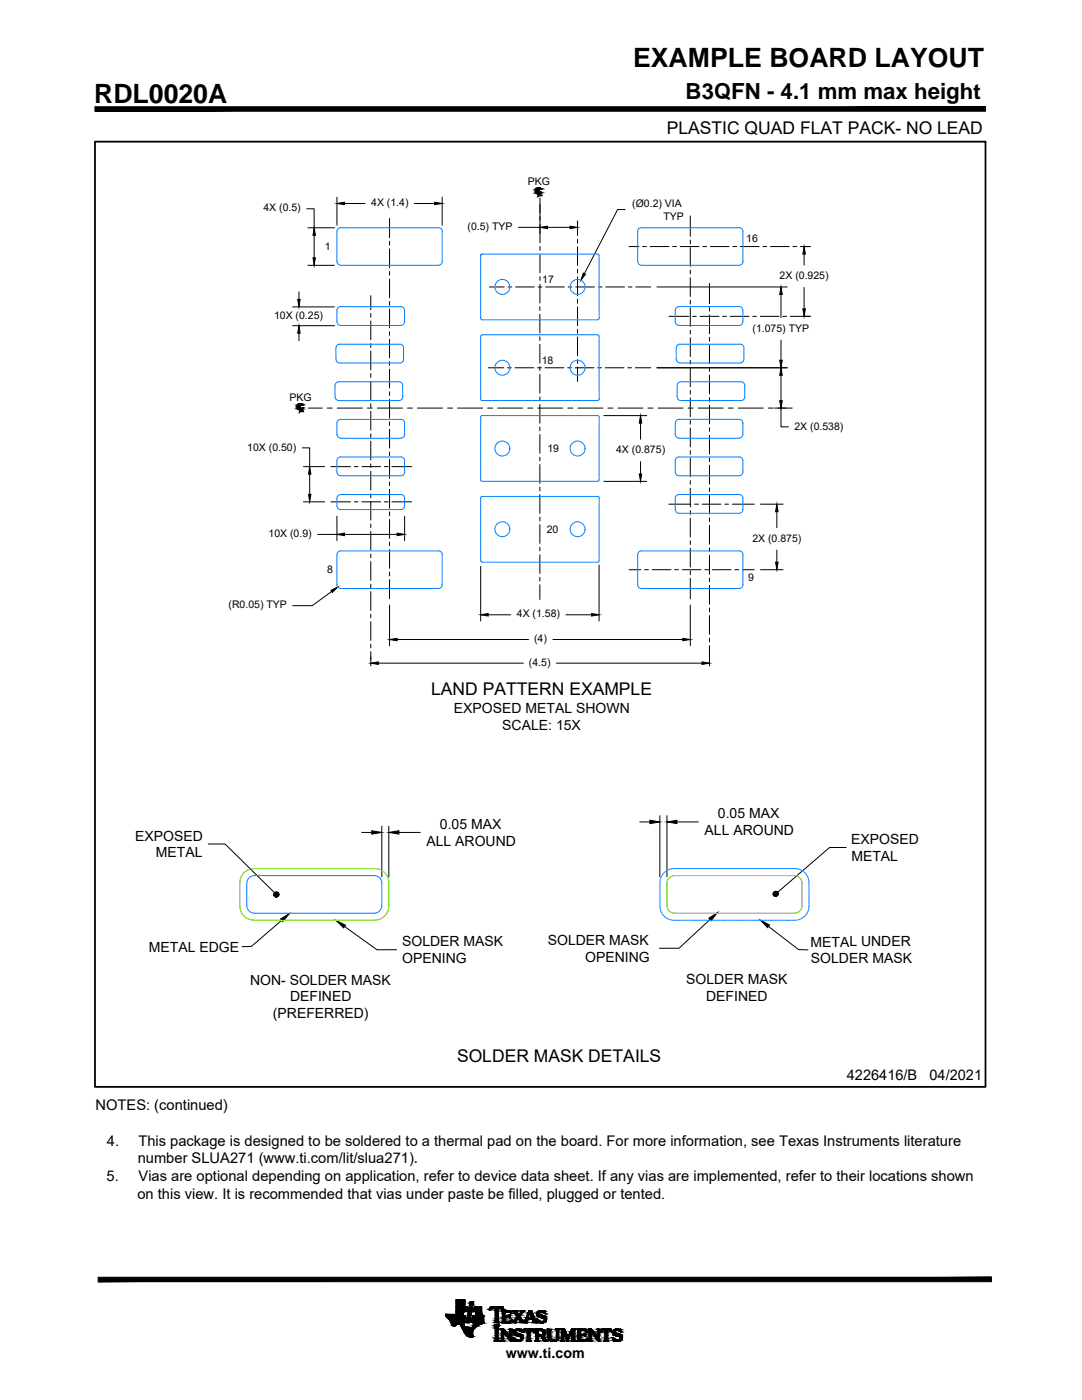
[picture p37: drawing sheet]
<svg xmlns="http://www.w3.org/2000/svg" width="216mm" height="279mm" viewBox="0 0 216 279" stroke-linecap="round" stroke-linejoin="round" font-family="sans-serif">
<defs><g id="words">
<g font-size="5.3">
<text x="126.3" y="13.3">EXAMPLE BOARD LAYOUT</text>
<text x="18.8" y="20.5">RDL0020A</text>
</g>
<text font-size="4.4" x="136.8" y="19.8">B3QFN - 4.1 mm max height</text>
<g font-size="3.5">
<text x="133.1" y="26.8">PLASTIC QUAD FLAT PACK- NO LEAD</text>
<text x="86" y="138.7">LAND PATTERN EXAMPLE</text>
<text x="91.2" y="212">SOLDER MASK DETAILS</text>
</g>
<g font-size="2.9">
<text x="169" y="215.6">4226416/B</text>
<text x="185.5" y="215.6">04/2021</text>
<text x="19.1" y="221.6">NOTES: (continued)</text>
<text x="21.3" y="228.7">4.</text>
<text x="27.5" y="232.2">number SLUA271 (www.ti.com/lit/slua271).</text>
<text x="27.6" y="228.7">This package is designed to be soldered to a thermal pad on the board. For more information, see Texas Instruments literature</text>
<text x="21.3" y="235.7">5.</text>
<text x="27.4" y="239.3">on this view. It is recommended that vias under paste be filled, plugged or tented.</text>
<text x="27.7" y="235.7">Vias are optional depending on application, refer to device data sheet. If any vias are implemented, refer to their locations shown</text>
</g>
<g font-size="2.8">
<text x="90.6" y="142.3">EXPOSED METAL SHOWN</text>
<text x="100.2" y="145.6">SCALE: 15X</text>
<text x="27" y="167.8">EXPOSED</text>
<text x="87.8" y="165.4">0.05 MAX</text>
<text x="140.6" y="166.7">ALL AROUND</text>
<text x="143.3" y="163.3">0.05 MAX</text>
<text x="31.1" y="171.1">METAL</text>
<text x="85.1" y="168.8">ALL AROUND</text>
<text x="169.9" y="168.5">EXPOSED</text>
<text x="169.9" y="171.8">METAL</text>
<text x="29.7" y="189.9">METAL EDGE</text>
<text x="80.2" y="188.8">SOLDER MASK</text>
<text x="109.3" y="188.6">SOLDER MASK</text>
<text x="116.8" y="192">OPENING</text>
<text x="161.7" y="188.9">METAL UNDER</text>
<text x="49.9" y="196.5">NON- SOLDER MASK</text>
<text x="80.2" y="192.2">OPENING</text>
<text x="136.9" y="196.4">SOLDER MASK</text>
<text x="161.8" y="192.2">SOLDER MASK</text>
<text x="54.5" y="203.3">(PREFERRED)</text>
<text x="57.9" y="199.9">DEFINED</text>
<text x="140.9" y="199.7">DEFINED</text>
<text x="100.9" y="271.1">www.ti.com</text>
</g>
<g font-size="2.1">
<text x="74.1" y="41.1">4X (1.4)</text>
<text x="105.4" y="37">PKG</text>
<text x="126.2" y="41.3">(Ø0.2) VIA</text>
<text x="52.6" y="42.2">4X (0.5)</text>
<text x="93.3" y="45.9">(0.5) TYP</text>
<text x="132.4" y="43.9">TYP</text>
<text x="64.8" y="50">1</text>
<text x="148.9" y="48.3">16</text>
<text x="108.2" y="56.5">17</text>
<text x="155.6" y="55.7">2X (0.925)</text>
<text x="54.7" y="63.7">10X (0.25)</text>
<text x="150.2" y="66.2">(1.075) TYP</text>
<text x="108.1" y="72.6">18</text>
<text x="57.8" y="80">PKG</text>
<text x="49.3" y="89.9">10X (0.50)</text>
<text x="158.5" y="85.7">2X (0.538)</text>
<text x="109.2" y="90.3">19</text>
<text x="122.9" y="90.4">4X (0.875)</text>
<text x="53.6" y="107.2">10X (0.9)</text>
<text x="109.1" y="106.4">20</text>
<text x="150.1" y="108.1">2X (0.875)</text>
<text x="65.3" y="114.4">8</text>
<text x="149.3" y="116">9</text>
<text x="45.6" y="121.4">(R0.05) TYP</text>
<text x="103.1" y="123.2">4X (1.58)</text>
<text x="106.6" y="128.2">(4)</text>
<text x="105.5" y="132.9">(4.5)</text>
</g>
</g></defs>
<g fill="#000" stroke="#000" stroke-width=".2">
<path d="M107 38.5h.2zM107 38.4l.2 .1zM107.1 38.6h.2zM107.4 38.7h.2zM107.4 39.1l.8-.2v.2zM107.4 38.7h.2l-.2 .4zM107.7 38.6l.3-.1zM107.7 37.7h.2zM107.8 38.5l.2-.1zM107.6 38.6h.3zM107.7 37.7h.3zM107.8 38.5h.2z"/>
<path d="M107.8 37.8h.2zM107.8 38.4h.2zM107.9 38.3h.1zM59.4 59.7h.5l-.2 1.5zM62.7 45.5l.2 1.5h-.5zM62.4 51.4h.5l-.2 1.6zM67.2 40.6l1.5-.2v.4zM86.7 40.4l1.5 .2-1.5 .2zM107.7 45.4l1.5-.3v.5zM113.7 45.1l1.5 .3-1.5 .2zM116.4 54.5l.4 .2-.9 1.2zM155.8 57.3l.3 1.5h-.5z"/>
<path d="M160.5 49.2l.2 1.5h-.5zM59.7 65l.2 1.5h-.5zM155.6 71.9h.5l-.3 1.5zM155.8 73.4l.3 1.5h-.5zM155.6 80h.5l-.3 1.4zM160.2 61.6h.5l-.2 1.5zM59.4 81.5l.2 .1zM59.4 81.5h.2zM59.5 81.7h.2zM59.8 81.8h.3zM59.8 82.2l.8-.2v.2zM59.8 81.8h.2l-.2 .4z"/>
<path d="M60.1 81.6h.3zM60.1 80.7h.2zM60.2 81.5h.2zM60 81.7l.3-.1zM60.2 80.8h.2zM60.2 81.5l.2 .1zM60.2 80.9h.2zM60.3 81.4h.1zM61.8 93.1l.2 1.5h-.4zM61.6 98.7h.4l-.2 1.5zM127.8 82.9l.2 1.5h-.4zM127.6 94.6h.4l-.2 1.5z"/>
<path d="M66 117.8l1.4-.6-1.1 1zM67.2 106.7l1.5-.3v.5zM79.2 106.4l1.5 .3-1.5 .2zM155 100.6l.3 1.5h-.5zM154.8 112.2h.5l-.3 1.5zM74 132.3l1.5-.2v.5zM77.7 127.6l1.5-.2v.5zM95.9 122.7l1.5-.3v.6zM118 122.4l1.5 .3-1.5 .3zM136.2 127.4l1.5 .2-1.5 .3zM140.1 132.1l1.5 .2-1.5 .3zM55.1 178.5l.4 .4-.2 .1z"/>
<path d="M74.2 165.8l2 .3-2 .4zM77.6 166.1l2-.3v.7zM129.7 163.7l2 .3-2 .4zM133.1 164l2-.3v.7zM154.3 178.6l.5-.2-.4 .3zM56 183.4l1.7-1.1-1.3 1.6zM67.1 183.7l1.8 1-.3 .5zM141.4 183.3l1.7-1.1-1.2 1.6zM151.8 183.7l1.8 .9-.5 .5zM90.5 264.6h.3zM93.9 266.8h.3zM94.2 264h2.3z"/>
<path d="M97.6 261.4h.1zM101.6 263h.2zM101.7 263l.1 .1zM102 262.1h.1zM102.1 263.4h.1zM102.4 266.9h.1zM103.2 265.2h.3zM103.4 267.7h.1zM104.1 265.9h.1zM104.3 265.9h.1zM104.4 265.8h.1zM104.8 263.5h.3z"/>
<path d="M107.1 263.3h.1zM107.4 262.8h1.5zM107.6 263.9h1.1zM107.8 262.9h1.2zM107.9 264h.4zM107.9 266.7h.6zM108.8 262.2h.1zM108.9 267.7h.2zM110.4 267.7h.1zM117.1 265.8h.1zM117.2 267.1h.1zM119.9 265.8h.1z"/>
<path d="M122.1 265.9h.1zM122.2 266.9h.1zM123.1 267.7h.4zM123 265.2h.3zM123.9 265.9h.1z"/>
<path d="M19 21.3v.9l177.6-.9zM19 22.2l177.6-.9v.9z"/>
<path d="M106.9 38.3h.2zM107 38.4h.1z"/>
<path d="M106.9 38h.2zM106.9 38h.2z"/>
<path d="M106.9 38.1l.2-.1zM106.9 38.1h.2z"/>
<path d="M106.9 38.2l.2-.1zM106.9 38.2h.2z"/>
<path d="M106.9 38.2l.2 .1zM106.9 38.2l.2 .1z"/>
<path d="M106.9 37.9h.2zM106.9 37.9l.2 .1z"/>
<path d="M107.1 37.6h.7zM107.4 37.6h.4z"/>
<path d="M107 37.8h.2zM107 37.8h.2z"/>
<path d="M107 37.8h.1zM107 37.8l.1 .1z"/>
<path d="M107 37.8l.2-.1zM107 37.8l.2-.1zM107 37.7h.2z"/>
<path d="M107 38.4l.2 .1zM107 38.4h.1z"/>
<path d="M107 37.7h.3zM107 37.7l.3-.1zM107.1 37.6h.2z"/>
<path d="M107 38.5l.3 .1zM107 38.5h.2z"/>
<path d="M107.1 37.6h.3zM107.1 37.6h.3zM107.1 37.6h.3z"/>
<path d="M107.1 38.6h.2zM107 38.5l.3 .1z"/>
<path d="M107.4 37.5h.2zM107.3 37.5h.3z"/>
<path d="M107.5 37.6h.3zM107.6 37.6h.3zM107.6 37.6h.3z"/>
<path d="M107.6 37.8l-.2 .8h.2zM107.4 37.8h.2l-.2 .8z"/>
<path d="M107.2 38.6h.4zM107.2 38.6h.2z"/>
<path d="M107.3 37.5h.4zM107.3 37.5h.4z"/>
<path d="M107.6 37.6h.3zM107.7 37.6h.2z"/>
<path d="M107.6 38.6h.3zM107.6 38.6h.3zM107.2 38.6h.7z"/>
<path d="M107.3 37.5h.4zM107.2 37.5h.5z"/>
<path d="M107.3 38.7h.4zM107.3 38.7h.3z"/>
<path d="M107.2 37.5l.6 .1zM107.1 37.6h.7z"/>
<path d="M107.7 38.5h.3zM107.7 38.5h.3z"/>
<path d="M107.8 37.8l.2-.1zM107.8 37.8h.2z"/>
<path d="M107.2 38.7h.6zM107.2 38.7h.5z"/>
<path d="M107.8 38.4l.2-.1zM107.8 38.4l.2-.1z"/>
<path d="M107.2 38.6h.7zM107.2 38.6l.6 .1z"/>
<path d="M107.7 37.7h.3zM107.7 37.7h.2z"/>
<path d="M107.4 39.1l.2-.2h.6zM107.6 38.7l-.2 .4z"/>
<path d="M59.4 81.4h.1zM59.4 81.4h.1z"/>
<path d="M59.3 81.1l.2-.1zM59.3 81.1h.2z"/>
<path d="M59.3 81.2l.2-.1zM59.3 81.2h.2z"/>
<path d="M59.3 81.2h.2v.1zM59.3 81.2l.2 .1z"/>
<path d="M59.3 81.3l.2 .1zM59.3 81.3l.2 .1z"/>
<path d="M59.4 81h.1zM59.4 81l-.1 .1 .2-.1z"/>
<path d="M59.5 80.7l.7-.1zM59.8 80.7l.4-.1z"/>
<path d="M59.4 80.9l.2-.1zM59.4 80.8h.2z"/>
<path d="M59.4 80.9h.1zM59.4 80.9l.1 .1z"/>
<path d="M59.4 80.8h.2zM59.4 80.8h.2zM59.4 80.8h.2z"/>
<path d="M59.4 81.5h.2zM59.4 81.4h.1z"/>
<path d="M59.4 80.8l.3-.1zM59.4 80.8l.3-.1zM59.5 80.7h.2z"/>
<path d="M59.4 81.6h.3zM59.4 81.5l.2 .1z"/>
<path d="M59.5 80.7h.3zM59.5 80.7h.3zM59.5 80.7h.3z"/>
<path d="M59.5 81.7h.2zM59.4 81.6h.3z"/>
<path d="M59.8 80.5h.2zM59.7 80.6l.3-.1z"/>
<path d="M59.9 80.7l.3-.1zM60 80.7h.3zM60 80.7h.3z"/>
<path d="M60 80.9l-.2 .8h.2zM59.8 80.9h.2l-.2 .8z"/>
<path d="M59.5 81.7h.5zM59.5 81.7h.3z"/>
<path d="M59.7 80.6h.4zM59.7 80.6h.4z"/>
<path d="M60 80.7h.3zM60.1 80.7h.2z"/>
<path d="M60 81.7l.3-.1zM60 81.7l.3-.1zM59.5 81.7h.8z"/>
<path d="M59.7 80.6h.5zM59.6 80.6h.6z"/>
<path d="M59.7 81.8h.4zM59.7 81.8h.4z"/>
<path d="M59.6 80.6h.6zM59.5 80.7l.7-.1z"/>
<path d="M60.2 81.6h.2zM60.1 81.6h.3z"/>
<path d="M60.2 80.8h.2zM60.2 80.9h.2z"/>
<path d="M59.6 81.8l.6-.1zM59.6 81.8h.5z"/>
<path d="M60.2 81.4h.2zM60.2 81.5l.2-.1z"/>
<path d="M59.5 81.7h.8zM59.5 81.7h.7z"/>
<path d="M60.2 80.8h.2zM60.1 80.7h.2z"/>
<path d="M59.8 82.2l.2-.2h.6zM60 81.8l-.2 .4z"/>
<path d="M54.7 178.3v.2h.4zM54.7 178.5h.4l-.4 .2zM54.7 178.7l.1 .2 .3-.4z"/>
<path d="M55.1 178.5l-.3 .4 .2 .1zM55.1 178.5v.5h-.1zM55.1 178.5v.5h.2z"/>
<path d="M55 178.1l.1 .4v-.5zM54.8 178.2l.2-.1 .1 .4zM54.8 178.2l-.1 .1 .4 .2z"/>
<path d="M55.1 178.5l.4 .4 .1-.2zM55.1 178.5h.6l-.1 .2zM55.1 178.5h.6l-.1-.2z"/>
<path d="M55.5 178.2l-.4 .3 .5-.2zM55.3 178.1l.2 .1-.4 .3zM55.1 178v.5l.2-.4z"/>
<path d="M154.4 178.7l.1 .2 .3-.5zM154.8 178.4l-.1 .5h-.2zM154.8 178.4l-.1 .5h.2z"/>
<path d="M154.5 178l-.2 .2 .5 .2zM154.3 178.2l.5 .2h-.5zM154.3 178.4v.2l.5-.2z"/>
<path d="M154.8 178.4l.1 .5 .2-.1zM154.8 178.4l.4 .2-.1 .2zM154.8 178.4l.4 .2 .1-.2z"/>
<path d="M154.8 177.9v.5l.2-.5zM154.6 177.9h.2v.5zM154.5 178l.3 .4-.2-.5z"/>
<path d="M154.8 178.4h.5l-.1-.2zM154.8 178.4l.4-.3v.1zM155 177.9l-.2 .5 .4-.3z"/>
<path d="M19.6 254.9v.9l178.2-.9zM19.6 255.8l178.2-.9v.9z"/>
<path d="M91 259.4h1.8zM91 259.4h1.8z"/>
<path d="M91 259.4l1.8 .1zM91 259.4l1.8 .1z"/>
<path d="M91 259.5h1.8zM91 259.5h1.8z"/>
<path d="M91 259.5h1.8zM91 259.5h1.8z"/>
<path d="M91 259.5l1.8 .1v-.1zM91 259.5l1.8 .1h-1.8z"/>
<path d="M91 259.6l1.8 .1zM91 259.6l1.8 .1z"/>
<path d="M91 259.7l1.8 .2v-.2zM91 259.7l1.8 .2h-1.8zM91 259.9h1.8zM91 259.9h1.8z"/>
<path d="M91 259.9l1.8 .2v-.2zM91 259.9l1.8 .2h-1.8z"/>
<path d="M93.8 259.9h.7zM93.8 259.9h.7zM93.8 259.9h.7zM93.8 259.9h.7z"/>
<path d="M93.8 259.9l.6 .3 .1-.3zM93.8 259.9l.6 .3h-.7zM93.7 260.2h.7zM93.7 260.2h.7z"/>
<path d="M93.8 259.8h.7zM93.8 259.8l.7 .1zM93.8 259.9h.7zM93.8 259.9h.7z"/>
<path d="M89 262.6h3.9zM89 262.6h3.9z"/>
<path d="M90 264h2.7zM90 264h2.7z"/>
<path d="M90.5 264.6l.2 .1zM90.5 264.7h.2z"/>
<path d="M90.4 264.6h.5zM90.4 264.6h.4z"/>
<path d="M90.3 264.6h.6zM90.3 264.6h.6z"/>
<path d="M90.2 264.4h.8zM90.2 264.4h.8z"/>
<path d="M90.2 264.4l.7 .2 .1-.2zM90.2 264.4l.7 .2z"/>
<path d="M90.1 264.3l.9 .1 .2-.1zM90.1 264.3l.9 .1h-.8z"/>
<path d="M90.1 264.3h1.1zM90.1 264.3h1.1z"/>
<path d="M90.1 264.2h1.2zM90.1 264.2l1.1 .1z"/>
<path d="M90.1 264.2h1.4zM90.1 264.2h1.2z"/>
<path d="M88.9 262.6h3.5zM88.9 262.6h3.5z"/>
<path d="M88.9 262.5h3.5zM88.9 262.5h3.5z"/>
<path d="M88.9 262.5h3.5zM88.9 262.5l3.5 .1z"/>
<path d="M91 262.3h1.5zM91 262.3h1.5z"/>
<path d="M88.9 262.3l3.5 .2 .1-.2zM88.9 262.3l3.5 .2h-3.5z"/>
<path d="M91 262.2h1.5zM91 262.2h1.5z"/>
<path d="M91 262.2h1.5zM91 262.2h1.5z"/>
<path d="M91 262.2h1.5zM91 262.2l1.5 .1z"/>
<path d="M91 262.1l1.5 .1v-.1zM91 262.1l1.5 .1h-1.5z"/>
<path d="M91 261.9l1.5 .2v-.2zM91 261.9l1.5 .2h-1.5z"/>
<path d="M91 261.9h1.5zM91 261.9h1.5z"/>
<path d="M91 261.8h1.6zM91 261.8h1.6z"/>
<path d="M91 261.8l1.5 .1 .1-.1zM91 261.8l1.5 .1h-1.5z"/>
<path d="M91.8 264.4l.8 .1zM91.8 264.4l.8 .1z"/>
<path d="M91.5 264.2h1.1zM91.5 264.2h1.1z"/>
<path d="M91.5 264.2h1.1zM91.5 264.2h1.1z"/>
<path d="M91.6 264.2l1 .1v-.1zM91.6 264.2l1 .1z"/>
<path d="M91.8 264.3h.8zM91.8 264.3l.8 .1z"/>
<path d="M91.9 264.5l.7 .1zM91.9 264.5l.7 .1z"/>
<path d="M92 264.6l.7 .1-.1-.1zM92 264.6l.7 .1h-.7z"/>
<path d="M89.9 263.9h2.8zM89.9 263.9h2.8z"/>
<path d="M89.9 263.9l2.8 .1zM89.9 263.9l2.8 .1z"/>
<path d="M90 264l2.6 .2 .1-.2zM90 264l2.6 .2h-2.5z"/>
<path d="M89.9 263.8h2.8zM89.9 263.8l2.8 .1z"/>
<path d="M89.9 263.8h2.8zM89.9 263.8h2.8z"/>
<path d="M92 264.7h.7zM92 264.7h.7z"/>
<path d="M89.8 263.6l2.9 .1zM89.8 263.6l2.9 .1z"/>
<path d="M89.8 263.7h2.9zM89.8 263.7l2.9 .1z"/>
<path d="M92 264.7l.8 .1zM92 264.7l.8 .1z"/>
<path d="M89.7 263.5l3 .1v-.1zM89.7 263.5l3 .1h-2.9z"/>
<path d="M91 260.1h1.8zM91 260.1h1.8z"/>
<path d="M91 260.1l1.8 .2v-.2zM91 260.1l1.8 .2h-1.8z"/>
<path d="M91 260.3l1.8 .1zM91 260.3l1.8 .1z"/>
<path d="M91 260.4l1.8 .2v-.2zM91 260.4l1.8 .2h-1.8z"/>
<path d="M91 260.6l1.8 .2v-.2zM91 260.6l1.8 .2h-1.8z"/>
<path d="M91 260.8h1.8zM91 260.8h1.8z"/>
<path d="M91 260.8h1.8zM91 260.8h1.8z"/>
<path d="M89.5 263.3h3.3zM89.5 263.3h3.3z"/>
<path d="M89.6 263.3l3.1 .2 .1-.2zM89.6 263.3l3.1 .2h-3z"/>
<path d="M89.3 263l3.5 .1zM89.3 263l3.5 .1z"/>
<path d="M89.3 263.1l3.5 .2v-.2zM89.3 263.1l3.5 .2h-3.3z"/>
<path d="M92.1 264.8l.9 .1zM92.1 264.8l.9 .1z"/>
<path d="M89.1 262.8l3.8 .1zM89.1 262.8l3.8 .1z"/>
<path d="M89.1 262.9l3.7 .1 .1-.1zM89.1 262.9l3.7 .1h-3.5z"/>
<path d="M89 262.7h3.9zM89 262.7l3.9 .1z"/>
<path d="M89 262.6l3.9 .1zM89 262.6l3.9 .1z"/>
<path d="M89 262.7h3.9zM89 262.7h3.9z"/>
<path d="M92.1 264.9h1.1zM92.1 264.9h1.1z"/>
<path d="M91 261.7h2.1zM91 261.7l2.1 .1z"/>
<path d="M91 261.6l2.1 .1v-.1zM91 261.6l2.1 .1h-2.1z"/>
<path d="M91 261.5l2.1 .1v-.1zM91 261.5l2.1 .1h-2.1zM91 261.6h2.1zM91 261.6h2.1z"/>
<path d="M91 261.3h2.2zM91 261.3h2.2z"/>
<path d="M91 261.3l2.1 .2 .1-.2zM91 261.3l2.1 .2h-2.1z"/>
<path d="M92.1 264.9h1.5zM92.1 264.9h1.5z"/>
<path d="M91 261.1l2.2 .2v-.2zM91 261.1l2.2 .2h-2.2z"/>
<path d="M91 261l2.2 .1v-.1zM91 261l2.2 .1h-2.2z"/>
<path d="M91 260.8l2.3 .1zM91 260.8l2.3 .1z"/>
<path d="M91 260.9h2.3zM91 260.9h2.3z"/>
<path d="M91 260.9l2.2 .1 .1-.1zM91 260.9l2.2 .1h-2.2z"/>
<path d="M93 263.9l.7 .1zM93 263.9l.7 .1z"/>
<path d="M93 263.8l.7 .1v-.1zM93 263.8l.7 .1h-.7zM93 263.9h.7zM93 263.9h.7z"/>
<path d="M93 263.7l.7 .1 .1-.1zM93 263.7l.7 .1h-.7zM93 263.8h.7zM93 263.8h.7z"/>
<path d="M93.1 263.5l.7 .2v-.2zM93.1 263.5l.7 .2h-.8zM93 263.7h.8zM93 263.7h.8z"/>
<path d="M93.1 263.2l.7 .3v-.3zM93.1 263.2l.7 .3h-.7zM93.1 263.5h.7zM93.1 263.5h.7z"/>
<path d="M93.9 266.8h.2zM93.9 266.8h.2z"/>
<path d="M93.2 263l.6 .2 .1-.2zM93.2 263l.6 .2h-.7zM93.1 263.2h.7zM93.1 263.2h.7z"/>
<path d="M93.3 262.4l.6 .6 .1-.6zM93.3 262.4l.6 .6h-.7zM93.2 263h.7zM93.2 263h.7z"/>
<path d="M93.4 261.8l.6 .6 .1-.6zM93.4 261.8l.6 .6h-.7zM93.3 262.4h.7zM93.3 262.4h.7z"/>
<path d="M93.5 261.6l.6 .2 .1-.2zM93.5 261.6l.6 .2h-.7zM93.4 261.8h.7zM93.4 261.8h.7z"/>
<path d="M93.5 261.3l.7 .3v-.3zM93.5 261.3l.7 .3h-.7zM93.5 261.6h.7zM93.5 261.6h.7z"/>
<path d="M93.5 261.1l.7 .2 .1-.2zM93.5 261.1l.7 .2h-.7zM93.5 261.3h.7zM93.5 261.3h.7z"/>
<path d="M93.7 266.8h.6zM93.7 266.8h.5z"/>
<path d="M93.6 261l.7 .1v-.1zM93.6 261l.7 .1h-.8zM93.5 261.1h.8zM93.5 261.1h.8z"/>
<path d="M93.6 260.8l.7 .1zM93.6 260.8l.7 .1zM93.6 260.9h.7zM93.6 260.9h.7z"/>
<path d="M93.6 260.9h.7zM93.6 260.9l.7 .1zM93.6 261h.7zM93.6 261h.7z"/>
<path d="M92.6 265.8h1.7zM92.6 265.8h1.7z"/>
<path d="M92.6 265.8l1.7 .2v-.2zM92.6 265.8l1.7 .2h-1.6z"/>
<path d="M92.7 266l1.6 .1zM92.7 266l1.6 .1z"/>
<path d="M92.7 266.1l1.6 .1v-.1zM92.7 266.1l1.6 .1h-1.5zM92.8 266.2h1.5zM92.8 266.2h1.5z"/>
<path d="M92.8 266.2l1.5 .2v-.2zM92.8 266.2l1.5 .2h-1.3z"/>
<path d="M93.7 266.8h.6zM93.7 266.8h.6z"/>
<path d="M93 266.4h1.4zM93 266.4h1.4z"/>
<path d="M93.6 260.5h.8zM93.6 260.5h.8z"/>
<path d="M93 266.4l1.4 .1v-.1zM93 266.4l1.4 .1h-1.2z"/>
<path d="M93.7 260.4h.7zM93.7 260.4l.7 .1zM93.6 260.5h.8zM93.6 260.5h.8z"/>
<path d="M92.5 265.6l1.8 .2 .1-.2zM92.5 265.6l1.8 .2h-1.7z"/>
<path d="M93.2 266.5l1.2 .1zM93.2 266.5l1.2 .1z"/>
<path d="M93.2 266.6l1.3 .1zM93.2 266.6l1.3 .1z"/>
<path d="M93.7 260.2l.7 .2v-.2zM93.7 260.2l.7 .2h-.7zM93.7 260.4h.7zM93.7 260.4h.7z"/>
<path d="M93.5 266.8h.9zM93.5 266.8h1z"/>
<path d="M93.5 266.8h.9zM93.5 266.8h.8z"/>
<path d="M92.4 265.5l2 .1 .1-.1zM92.4 265.5l2 .1h-1.9z"/>
<path d="M93.4 266.7h1.1zM93.4 266.7h1.1z"/>
<path d="M93.5 266.7h1zM93.5 266.7l1 .1z"/>
<path d="M92.3 265.3l2.2 .2 .1-.2zM92.3 265.3l2.2 .2h-2.1z"/>
<path d="M92.3 265.3h2.3zM92.3 265.3h2.3z"/>
<path d="M92.2 265l2.4 .3 .2-.3zM92.2 265l2.4 .3h-2.3z"/>
<path d="M92.1 264.9l2.7 .1 .1-.1zM92.1 264.9l2.7 .1h-2.6zM92.2 265h2.6zM92.2 265h2.6z"/>
<path d="M94.4 264.9h.6zM94.4 264.9h.5zM94.3 264.9h.6zM94.3 264.9h.6z"/>
<path d="M94.4 264.8h.6zM94.4 264.8l.6 .1z"/>
<path d="M94.4 264.7h.7zM94.4 264.7l.6 .1z"/>
<path d="M94.4 264.7h.8zM94.4 264.7h.7z"/>
<path d="M94.4 264.5l.8 .2 .2-.2zM94.4 264.5l.8 .2h-.8z"/>
<path d="M94.4 264.4h1.2zM94.4 264.4l1 .1z"/>
<path d="M94.5 264.3h1.3zM94.5 264.3l1.1 .1z"/>
<path d="M94.5 264.2l1.3 .1 .3-.1zM94.5 264.2l1.3 .1h-1.3z"/>
<path d="M94.6 260.8l1.5 .1zM94.6 260.8l1.5 .1zM94.6 260.9h1.5zM94.6 260.9h1.5z"/>
<path d="M94.6 260.9l1.5 .1v-.1zM94.6 260.9l1.5 .1h-1.5zM94.6 261h1.5zM94.6 261h1.5z"/>
<path d="M94.6 261l1.5 .1v-.1zM94.6 261l1.5 .1h-1.5zM94.6 261.1h1.5zM94.6 261.1h1.5z"/>
<path d="M94.6 261.1l1.5 .2v-.2zM94.6 261.1l1.5 .2h-1.6zM94.5 261.3h1.6zM94.5 261.3h1.6z"/>
<path d="M94.5 261.3l1.6 .2v-.2zM94.5 261.3l1.6 .2h-1.6zM94.5 261.5h1.6zM94.5 261.5h1.6z"/>
<path d="M94.5 261.5l1.6 .1v-.1zM94.5 261.5l1.6 .1h-1.6zM94.5 261.6h1.6zM94.5 261.6h1.6z"/>
<path d="M94.5 261.6l1.6 .1v-.1zM94.5 261.6l1.6 .1h-1.6zM94.5 261.7h1.6zM94.5 261.7h1.6z"/>
<path d="M94.5 261.7l1.6 .1zM94.5 261.7l1.6 .1zM94.4 261.8h1.7zM94.4 261.8h1.7z"/>
<path d="M95 261.8h1.1zM95 261.8h1.1z"/>
<path d="M95 261.8l1.1 .1zM95 261.8l1.1 .1z"/>
<path d="M94.9 261.9h1.2zM94.9 261.9h1.2z"/>
<path d="M94.9 261.9l1.2 .2v-.2zM94.9 261.9l1.2 .2h-1.2z"/>
<path d="M94.9 262.1l1.3 .1-.1-.1zM94.9 262.1l1.3 .1h-1.3z"/>
<path d="M94.5 264.2h1.7zM94.5 264.2h1.6z"/>
<path d="M94.9 262.2l1.4 .1-.1-.1zM94.9 262.2l1.4 .1h-1.4z"/>
<path d="M94.9 262.3l1.5 .2-.1-.2zM94.9 262.3l1.5 .2h-1.6z"/>
<path d="M94.5 264.2h1.8zM94.5 264.2h1.7z"/>
<path d="M94.8 262.5h1.6zM94.8 262.5h1.6z"/>
<path d="M94.8 262.5l1.7 .1zM94.8 262.5l1.7 .1z"/>
<path d="M94.8 262.6h1.7zM94.8 262.6h1.7z"/>
<path d="M94.5 264.1h2zM94.5 264.1l1.8 .1z"/>
<path d="M94.8 262.6h1.7zM94.8 262.6h1.7zM94.8 262.6h1.7zM94.8 262.6h1.7z"/>
<path d="M94.8 262.6h1.7zM94.8 262.6h1.7z"/>
<path d="M94.3 262.6h2.2zM94.3 262.6h2.2z"/>
<path d="M94.3 262.6l2.2 .1zM94.3 262.6l2.2 .1z"/>
<path d="M94.3 262.7h2.2zM94.3 262.7h2.2z"/>
<path d="M94.3 262.7l2.2 .1zM94.3 262.7l2.2 .1zM94.2 262.8h2.3zM94.2 262.8h2.3z"/>
<path d="M94.2 262.8l2.3 .1v-.1zM94.2 262.8l2.3 .1h-2.3z"/>
<path d="M94.2 262.9l2.3 .1zM94.2 262.9l2.3 .1z"/>
<path d="M94.2 263l2.3 .3v-.3zM94.2 263l2.3 .3h-2.4z"/>
<path d="M94.1 263.3h2.4zM94.1 263.3h2.4z"/>
<path d="M94.1 263.3l2.4 .1zM94.1 263.4h2.4z"/>
<path d="M94.1 263.4l2.4 .1v-.1zM94.1 263.4l2.4 .1h-2.4z"/>
<path d="M94.1 263.5h2.4zM94.1 263.5h2.4z"/>
<path d="M94.1 263.5l2.4 .1zM94.1 263.5l2.4 .1z"/>
<path d="M94.1 263.6l2.4 .1v-.1zM94.1 263.6l2.4 .1h-2.4z"/>
<path d="M94.1 263.7l2.4 .1zM94.1 263.7l2.4 .1z"/>
<path d="M94.1 263.8h2.4zM94.1 263.8h2.4z"/>
<path d="M94.1 263.8l2.4 .1zM94.1 263.8l2.4 .1z"/>
<path d="M94.1 263.9h2.4zM94.1 263.9h2.4z"/>
<path d="M94.1 263.9l2.4 .1zM94.1 263.9l2.4 .1zM94.2 264h2.3z"/>
<path d="M94.3 264h2.2zM94.3 264h2.2z"/>
<path d="M94.5 264h2zM94.5 264h2zM94.5 264h2zM94.5 264h2z"/>
<path d="M94.5 264h2zM94.5 264h2z"/>
<path d="M94.5 264h2zM94.5 264h2z"/>
<path d="M94.5 264l2 .1zM94.5 264l2 .1zM94.5 264.1h2zM94.5 264.1h2zM94.5 264.1h2zM94.5 264.1h2z"/>
<path d="M94.5 264.1h2zM94.5 264.1h2z"/>
<path d="M97.6 261.4h.2zM97.6 261.4h.1z"/>
<path d="M97.7 261.3h.1zM97.7 261.3l.1 .1z"/>
<path d="M97.7 261.3h.2zM97.7 261.3h.1z"/>
<path d="M97.7 261.2h.3zM97.7 261.2l.2 .1z"/>
<path d="M97.7 261.2h.4zM97.7 261.2h.3z"/>
<path d="M97.7 261.2h.6zM97.7 261.2h.7z"/>
<path d="M97.7 261.2h.6zM97.7 261.2h.4z"/>
<path d="M97.7 261.2h.7zM97.7 261.2h.9z"/>
<path d="M98.6 264.5h1.1zM98.6 264.5h1.1zM98.6 264.5h1.1zM98.6 264.5h1.1zM98.6 264.5h1.1zM98.6 264.5h1.1zM98.6 264.5h1.1zM98.6 264.5h1.1zM98.6 264.5h1.1zM98.6 264.5h1.1zM98.6 264.5h1.1zM98.6 264.5h1.1zM98.6 264.5h1.1zM98.6 264.5h1.1zM98.6 264.5h1.1zM98.6 264.5h1.1z"/>
<path d="M98.6 263.9h1zM98.6 263.9h1z"/>
<path d="M98.7 263.9h.9zM98.7 263.9h.9z"/>
<path d="M98.7 263.8h.8zM98.7 263.8h.8z"/>
<path d="M98.8 261.4h.6zM98.8 261.4h.6z"/>
<path d="M98.8 265.3h.6zM98.8 265.3h.6z"/>
<path d="M98.8 261.3l.6 .1zM98.8 261.3l.6 .1zM98.8 261.4h.6zM98.8 261.4h.6z"/>
<path d="M98.8 261.4h.6zM98.8 261.4h.6z"/>
<path d="M98.8 261.4l.6 .1v-.1zM98.8 261.4l.6 .1h-.6zM98.8 261.5h.6zM98.8 261.5h.6z"/>
<path d="M98.8 261.5l.6 .2v-.2zM98.8 261.5l.6 .2h-.6zM98.8 261.7h.6zM98.8 261.7h.6z"/>
<path d="M98.8 261.7l.6 .4v-.4zM98.8 261.7l.6 .4h-.6zM98.8 262.1h.6zM98.8 262.1h.6z"/>
<path d="M98.8 262.1l.6 .4v-.4zM98.8 262.1l.6 .4h-.6zM98.8 262.5h.6zM98.8 262.5h.6z"/>
<path d="M98.8 262.5l.6 .4v-.4zM98.8 262.5l.6 .4h-.6zM98.8 262.9h.6zM98.8 262.9h.6z"/>
<path d="M98.8 262.9l.6 .3v-.3zM98.8 262.9l.6 .3h-.6zM98.8 263.2h.6zM98.8 263.2h.6z"/>
<path d="M98.8 263.2l.6 .2v-.2zM98.8 263.2l.6 .2h-.6zM98.8 263.4h.6zM98.8 263.4h.6z"/>
<path d="M98.8 263.4l.6 .1v-.1zM98.8 263.4l.6 .1h-.6zM98.8 263.5h.6zM98.8 263.5h.6z"/>
<path d="M98.8 263.5l.6 .1zM98.8 263.5l.6 .1zM98.8 263.6h.6zM98.8 263.6h.6z"/>
<path d="M98.8 263.6h.6zM98.8 263.6h.6z"/>
<path d="M98.8 263.6l.6 .2v-.2zM98.8 263.6l.6 .2h-.6z"/>
<path d="M98.8 264.9h.6zM98.8 264.9h.6zM98.8 264.9h.6zM98.8 264.9h.6z"/>
<path d="M98.8 264.9l.6 .1zM98.8 264.9l.6 .1zM98.8 265h.6zM98.8 265h.6z"/>
<path d="M98.8 265l.6 .1v-.1zM98.8 265l.6 .1h-.6zM98.8 265.1h.6zM98.8 265.1h.6z"/>
<path d="M98.8 265.1l.6 .2v-.2zM98.8 265.1l.6 .2h-.6z"/>
<path d="M98.8 265.3l.6 .4v-.4zM98.8 265.3l.6 .4h-.6zM98.8 265.7h.6zM98.8 265.7h.6z"/>
<path d="M98.8 265.7l.6 .4v-.4zM98.8 265.7l.6 .4h-.6zM98.8 266.1h.6zM98.8 266.1h.6z"/>
<path d="M98.8 266.1l.6 .4v-.4zM98.8 266.1l.6 .4h-.6zM98.8 266.5h.6zM98.8 266.5h.6z"/>
<path d="M98.8 266.5l.6 .4v-.4zM98.8 266.5l.6 .4h-.6zM98.8 266.9h.6zM98.8 266.9h.6z"/>
<path d="M98.8 266.9l.6 .2v-.2zM98.8 266.9l.6 .2h-.6zM98.8 267.1h.6zM98.8 267.1h.6z"/>
<path d="M98.8 267.1l.6 .1v-.1zM98.8 267.1l.6 .1h-.6zM98.8 267.2h.6zM98.8 267.2h.6z"/>
<path d="M98.8 267.2h.6zM98.8 267.2h.6zM98.8 267.2h.6zM98.8 267.2h.6z"/>
<path d="M98.8 267.2l.6 .1zM98.8 267.2l.6 .1z"/>
<path d="M98.8 267.3l.6 .1v-.1zM98.8 267.3l.6 .1h-.6z"/>
<path d="M98.8 261.3h.6zM98.8 261.3h.6z"/>
<path d="M98.8 263.8h.7zM98.8 263.8h.7h-.8z"/>
<path d="M98.8 264.8h.6zM98.8 264.8h.6z"/>
<path d="M98.8 264.8l.6 .1v-.1zM98.8 264.8l.6 .1h-.6z"/>
<path d="M98.8 267.4l.7 .1zM98.8 267.4l.7 .1h-.8z"/>
<path d="M98.8 261.2h.6zM98.8 261.2l.6 .1z"/>
<path d="M98.8 264.7h.6zM98.8 264.7l.6 .1z"/>
<path d="M98.7 263.8l.9 .1zM98.7 263.9h.9z"/>
<path d="M98.7 267.5l.9 .1zM98.7 267.6h.9z"/>
<path d="M98.7 264.7h.8zM98.7 264.7h.7z"/>
<path d="M98.7 261.2h.8zM98.7 261.2h.7z"/>
<path d="M98.7 264.6h.8zM98.7 264.6l.8 .1z"/>
<path d="M98.7 263.9h.9zM98.6 263.9h1z"/>
<path d="M98.7 264.6h.9zM98.7 264.6h.8z"/>
<path d="M98.7 267.6h1zM98.6 267.6h1.1z"/>
<path d="M98.6 261.2h1zM98.6 261.2h.9z"/>
<path d="M98.6 263.9l1 .1zM98.6 263.9l1 .1z"/>
<path d="M98.6 264.5l1.1 .1zM98.6 264.5l1.1 .1zM98.6 264.6h1.1zM98.6 264.6h1.1z"/>
<path d="M98.6 264.6h1.1zM98.6 264.6h1z"/>
<path d="M98.6 267.6l1.1 .1zM98.6 267.6l1.1 .1z"/>
<path d="M100.1 267.3h.3zM100.1 267.3h.3z"/>
<path d="M100.3 262h.5zM100.3 262h.5z"/>
<path d="M97.8 260.8l2.6 .1zM97.8 260.8l2.6 .1zM97.8 260.9h2.6zM97.8 260.9h2.6z"/>
<path d="M97.8 260.9h2.6zM97.8 260.9h2.6zM97.8 260.9h2.6zM97.8 260.9h2.6z"/>
<path d="M97.8 260.9l2.7 .2-.1-.2zM97.8 260.9l2.7 .2h-2.8z"/>
<path d="M100.1 265.9h.3zM100.1 265.9h.3z"/>
<path d="M100.1 265.9h.3zM100.1 265.9h.3z"/>
<path d="M100.1 265.9l.3 .2v-.2zM100.1 265.9l.3 .2h-.3z"/>
<path d="M100.1 266.1l.3 .1zM100.1 266.1l.3 .1z"/>
<path d="M100.1 266.2l.3 .1v-.1zM100.1 266.2l.3 .1h-.3z"/>
<path d="M100.1 266.3l.3 .2v-.2zM100.1 266.3l.3 .2h-.3z"/>
<path d="M100.1 266.5l.3 .1v-.1zM100.1 266.5l.3 .1h-.3z"/>
<path d="M100.1 266.6l.3 .2v-.2zM100.1 266.6l.3 .2h-.3z"/>
<path d="M100.1 266.8l.3 .1v-.1zM100.1 266.8l.3 .1h-.3z"/>
<path d="M100.1 266.9l.3 .1zM100.1 266.9l.3 .1z"/>
<path d="M100.1 267l.3 .1zM100.1 267l.3 .1z"/>
<path d="M100.1 267.1h.3zM100.1 267.1h.3z"/>
<path d="M100.1 267.1l.3 .1zM100.1 267.1l.3 .1z"/>
<path d="M100.1 267.2h.3zM100.1 267.2h.3z"/>
<path d="M100.1 267.2l.3 .1zM100.1 267.2l.3 .1z"/>
<path d="M100.1 267.3l.3 .1v-.1zM100.1 267.3l.3 .1h-.3z"/>
<path d="M100.1 265.9h.3zM100.1 265.9h.3z"/>
<path d="M100.1 267.4l.4 .1zM100.1 267.4l.4 .1z"/>
<path d="M100 267.5h.5zM100 267.5h.5z"/>
<path d="M97.7 261.1l2.8 .1zM97.7 261.1l2.8 .1z"/>
<path d="M99.6 261.2h.9zM99.6 261.2h.9z"/>
<path d="M99.8 261.2h.7zM99.8 261.2h.7z"/>
<path d="M99.9 261.2h.6zM99.9 261.2h.6z"/>
<path d="M100.5 266h.7zM100.5 266h.7z"/>
<path d="M100 267.5h.5zM100 267.5h.5z"/>
<path d="M100.2 261.2l.3 .1zM100.2 261.2l.3 .1z"/>
<path d="M100 267.5l.6 .1zM100 267.6h.6z"/>
<path d="M100.4 261.3h.1zM100.4 261.3h.1z"/>
<path d="M100.4 261.3l.1 .1zM100.4 261.3l.1 .1z"/>
<path d="M100.4 261.4h.2zM100.4 261.4h.2z"/>
<path d="M99.9 265.3h.7zM99.9 265.3h.7z"/>
<path d="M100.5 261.4h.1zM100.5 261.4h.1z"/>
<path d="M99.9 265.3h.7zM99.9 265.3h.7z"/>
<path d="M100 267.6h.7zM99.9 267.6h.8z"/>
<path d="M99.9 265.3h.7zM99.9 265.3h.7z"/>
<path d="M99.9 265.3l.8 .1zM99.9 265.3l.8 .1z"/>
<path d="M99.9 267.6l.8 .1zM99.9 267.6l.8 .1z"/>
<path d="M99.9 265.4h.8zM99.9 265.4h.8z"/>
<path d="M99.9 265.4h.8zM99.9 265.4h.8z"/>
<path d="M100 265.4l.7 .1zM100 265.4l.7 .1z"/>
<path d="M100 265.5h.8zM100 265.5h.8z"/>
<path d="M100.3 262h.5zM100.3 262h.5z"/>
<path d="M100.3 262l.5 .1zM100.3 262l.5 .1z"/>
<path d="M100.3 262.1h.5zM100.3 262.1h.5z"/>
<path d="M100.3 262.1l.5 .1zM100.3 262.1l.5 .1z"/>
<path d="M100.3 262.2h.5zM100.3 262.2h.5z"/>
<path d="M100.3 262.2l.5 .3v-.3zM100.3 262.2l.5 .3h-.5z"/>
<path d="M100.3 262.5h.5zM100.3 262.5h.5z"/>
<path d="M100.3 262.5l.5 .1zM100.3 262.5l.5 .1z"/>
<path d="M100.3 262.9h.5zM100.3 262.9h.5z"/>
<path d="M100.3 262.9l.5 .1v-.1zM100.3 262.9l.5 .1h-.5z"/>
<path d="M100.3 263l.5 .1zM100.3 263l.5 .1z"/>
<path d="M100.3 263.1l.5 .1v-.1zM100.3 263.1l.5 .1h-.5z"/>
<path d="M100.3 263.2l.5 .1v-.1zM100.3 263.2l.5 .1h-.5z"/>
<path d="M100.3 263.3l.5 .1zM100.3 263.3l.5 .1z"/>
<path d="M100.3 263.4l.5 .1zM100.3 263.4l.5 .1z"/>
<path d="M100.3 263.5h.5zM100.3 263.5h.5z"/>
<path d="M100.3 263.5h.5zM100.3 263.5h.5z"/>
<path d="M100.3 262h.5zM100.3 262h.5z"/>
<path d="M100.3 262h.5zM100.3 262h.5z"/>
<path d="M100.3 262h.5zM100.3 262h.5z"/>
<path d="M100.3 262.6h.5zM100.3 262.6h.5z"/>
<path d="M100.3 262.9h.5zM100.3 262.9h.5z"/>
<path d="M100.3 263.5l.5 .1zM100.3 263.5l.5 .1z"/>
<path d="M100.3 263.6h.5zM100.3 263.6h.5z"/>
<path d="M100.3 263.6h.5zM100.3 263.6h.5z"/>
<path d="M100.3 263.6l.5 .1zM100.3 263.6l.5 .1z"/>
<path d="M100.1 265.5l.8 .2-.1-.2zM100.1 265.5l.8 .2h-.8z"/>
<path d="M100.3 261.9h.5zM100.3 261.9l.5 .1z"/>
<path d="M100.3 263.7h.5zM100.3 263.7h.5z"/>
<path d="M100.3 263.7h.6zM100.2 263.7h.7z"/>
<path d="M100.3 261.9h.6zM100.3 261.9h.5z"/>
<path d="M100.1 265.7h.8zM100.1 265.7h.8z"/>
<path d="M100.1 265.7h.8zM100.1 265.7h.8z"/>
<path d="M100.1 265.7h.9zM100.1 265.7h.9z"/>
<path d="M100.2 261.9h.8zM100.2 261.9h.7z"/>
<path d="M100.2 263.7h.8zM100.2 263.7h.8z"/>
<path d="M100.1 265.7l.9 .1zM100.1 265.7l.9 .1z"/>
<path d="M100.1 265.8l1 .1zM100.1 265.8l1 .1z"/>
<path d="M100.4 265.9h.7zM100.4 265.9h.7z"/>
<path d="M100.4 265.9l.8 .1zM100.4 265.9l.8 .1z"/>
<path d="M100.5 266h.7zM100.5 266h.7z"/>
<path d="M100.5 266l.9 .2-.2-.2zM100.5 266l.9 .2h-.7z"/>
<path d="M100.7 266.2h.7zM100.7 266.2h.7z"/>
<path d="M100.7 266.2l.8 .1zM100.7 266.2l.8 .1z"/>
<path d="M101.4 262.6h.4zM101.4 262.6h.4zM101.4 262.6h.4z"/>
<path d="M100.8 266.3l.8 .1-.1-.1zM100.8 266.3l.8 .1h-.7z"/>
<path d="M101.6 265.3h.7zM101.6 265.3h.7z"/>
<path d="M100.9 266.4h.7zM100.9 266.4h.7z"/>
<path d="M100.9 266.4l.7 .1zM100.9 266.4l.7 .1z"/>
<path d="M101 266.5l.7 .1zM101 266.5l.7 .1z"/>
<path d="M101 266.6h.8zM101 266.6h.8z"/>
<path d="M101.8 265.7h.3zM101.8 265.7h.3z"/>
<path d="M101.1 266.6h.7zM101.1 266.6h.7z"/>
<path d="M101.7 262.4l.1 .1zM101.7 262.4l.1 .1z"/>
<path d="M101.6 262.5h.2zM101.6 262.5h.2z"/>
<path d="M101.6 262.5l.2 .1zM101.6 262.5l.2 .1z"/>
<path d="M101.6 262.6h.2zM101.5 262.6h.3z"/>
<path d="M101.5 262.6h.3zM101.4 262.6h.4zM101.4 262.6h.4z"/>
<path d="M100.3 262.6l1.5 .1v-.1zM100.3 262.6l1.5 .1h-1.5z"/>
<path d="M100.3 262.7l1.5 .1zM100.3 262.7l1.5 .1z"/>
<path d="M100.3 262.8l1.5 .1zM100.3 262.8l1.5 .1z"/>
<path d="M101.4 262.9h.4zM101.4 262.9h.4z"/>
<path d="M101.5 262.9h.3zM101.5 262.9h.3z"/>
<path d="M101.6 262.9l.2 .1zM101.6 262.9l.2 .1zM101.6 263h.2z"/>
<path d="M101.7 263h.1zM101.7 263h.1z"/>
<path d="M100 261.6h1.9zM100 261.6h1.9z"/>
<path d="M100 261.6l1.9 .1zM100 261.6l1.9 .1z"/>
<path d="M100 261.7h1.9zM100 261.7h1.9z"/>
<path d="M100.1 261.7h1.9zM100.1 261.7h1.9z"/>
<path d="M101.9 267.6h.2zM101.9 267.6h.2z"/>
<path d="M100.2 261.7l1.8 .1zM100.2 261.7l1.8 .1z"/>
<path d="M100.2 261.8h1.8zM100.2 261.8h1.8z"/>
<path d="M100.2 261.8h1.8zM100.2 261.8h1.8z"/>
<path d="M100.2 261.8l1.8 .1zM100.2 261.8l1.8 .1z"/>
<path d="M101.4 261.9h.6zM101.4 261.9h.6z"/>
<path d="M101.6 261.9l.5 .1zM101.6 261.9l.5 .1z"/>
<path d="M100 264h2zM100 264h2z"/>
<path d="M100.1 263.9h1.9zM100 263.9h2z"/>
<path d="M100 263.9h2zM100 263.9h2z"/>
<path d="M100 263.9h2zM100 263.9l2 .1z"/>
<path d="M101.8 262h.3zM101.8 262h.3z"/>
<path d="M100.2 263.8h1.9zM100.1 263.9h1.9z"/>
<path d="M101.9 262l.2 .1zM101.9 262l.2 .1z"/>
<path d="M102 262.1h.1zM102 262.1h.1zM102 262.1h.1zM102 262.1h.1z"/>
<path d="M100.2 263.7h1.9zM100.2 263.7h1.9z"/>
<path d="M100.2 263.7l1.9 .1zM100.2 263.7l1.9 .1z"/>
<path d="M100.2 263.8h1.9zM100.2 263.8h1.9z"/>
<path d="M101.8 265.6l.3 .1zM101.8 265.6l.3 .1z"/>
<path d="M101.8 265.7h.3zM101.8 265.7h.3z"/>
<path d="M101.8 265.7h.3zM101.8 265.7h.3z"/>
<path d="M101.8 265.7h.3zM101.8 265.7h.3z"/>
<path d="M101.8 265.7l.3 .1zM101.8 265.7l.3 .1z"/>
<path d="M101.8 265.8h.3zM101.8 265.8h.3z"/>
<path d="M101.8 265.8l.3 .1zM101.8 265.8l.3 .1z"/>
<path d="M101.8 265.9l.3 .1zM101.8 265.9l.3 .1z"/>
<path d="M101.8 266l.3 .1v-.1zM101.8 266l.3 .1h-.3z"/>
<path d="M101.8 266.1l.3 .2v-.2zM101.8 266.1l.3 .2h-.3z"/>
<path d="M101.8 266.3h.3zM101.8 266.3h.3z"/>
<path d="M101.8 266.3l.3 .2v-.2zM101.8 266.3l.3 .2h-.3z"/>
<path d="M101.8 266.5l.3 .1v-.1zM101.8 266.5l.3 .1h-.3z"/>
<path d="M101.8 266.6h.3zM101.8 266.6h.3z"/>
<path d="M101.1 266.6l1 .1zM101.1 266.6l1 .1z"/>
<path d="M101.1 266.7l1 .1v-.1zM101.1 266.7l1 .1z"/>
<path d="M101.2 266.8l.9 .3v-.3zM101.2 266.8l.9 .3h-.6z"/>
<path d="M101.5 267.1h.6zM101.5 267.1h.6z"/>
<path d="M101.5 267.1l.6 .2v-.2zM101.5 267.1l.6 .2h-.5z"/>
<path d="M101.6 267.3l.5 .1v-.1zM101.6 267.3l.5 .1z"/>
<path d="M101.7 267.4h.4zM101.7 267.4h.4z"/>
<path d="M101.8 267.4l.3 .1v-.1zM101.8 267.4l.3 .1z"/>
<path d="M101.9 267.5h.2zM101.9 267.5h.2z"/>
<path d="M101.9 267.5l.2 .1zM101.9 267.5l.2 .1z"/>
<path d="M101.9 267.6l.2 .1zM101.9 267.6l.2 .1z"/>
<path d="M101.7 263.7h.4zM101.5 263.7h.6z"/>
<path d="M101.8 265.5l.3 .1zM101.8 265.5l.3 .1z"/>
<path d="M101.8 265.6h.3zM101.8 265.6h.3z"/>
<path d="M101.8 263.6h.3zM101.7 263.7h.4z"/>
<path d="M101.8 265.5h.3zM101.8 265.5h.3z"/>
<path d="M101.8 265.5h.3zM101.8 265.5h.3z"/>
<path d="M102.2 263.9h.9zM102.2 263.9h.9z"/>
<path d="M102 263.5h.2zM102 263.5h.2z"/>
<path d="M102 263.5l.1 .1 .1-.1zM101.8 263.6l.2-.1 .1 .1z"/>
<path d="M101.7 265.4h.5zM101.7 265.4l.4 .1z"/>
<path d="M102.1 263.5h.1zM102.1 263.5h.1z"/>
<path d="M101.7 265.4h.5zM101.7 265.4h.5z"/>
<path d="M101.7 265.4h.5zM101.7 265.4h.5z"/>
<path d="M102.3 261.7h.9zM102.3 261.7h.9z"/>
<path d="M101.6 265.3h.7zM101.6 265.3h.7z"/>
<path d="M101.6 265.3h.7zM101.6 265.3h.7z"/>
<path d="M101.6 265.3h.7zM101.6 265.3l.6 .1z"/>
<path d="M102.5 265.9h.4zM102.5 265.9h.4z"/>
<path d="M102.5 266.1h.6zM102.5 266.1h.6z"/>
<path d="M102.5 266.1h.7zM102.5 266.1h.7z"/>
<path d="M102.4 266.9l.1 .1zM102.4 266.9l.1 .1z"/>
<path d="M102.4 267l.2 .1zM102.4 267l.2 .1z"/>
<path d="M102.6 267.6h.2zM102.6 267.6h.2z"/>
<path d="M102.4 267.1h.2zM102.4 267.1h.2z"/>
<path d="M102.4 267.1l.5 .2zM102.4 267.1l.5 .2h-.4z"/>
<path d="M102.7 266.4h1.5zM102.7 266.4h1.5z"/>
<path d="M102.6 267.6h.1zM102.6 267.6h.1z"/>
<path d="M102.6 267.6h.1zM102.6 267.6l.1 .1z"/>
<path d="M102.8 265.4h1.1zM102.8 265.4h1.1z"/>
<path d="M102.6 267.6h.2zM102.6 267.6h.1z"/>
<path d="M102.5 267.3h.5zM102.5 267.3h.5z"/>
<path d="M102.5 263.8h.4zM102.4 263.8h.5z"/>
<path d="M102.4 263.8h.5zM102.4 263.8h.5z"/>
<path d="M102.4 263.8l.5 .1zM102.3 263.9h.6z"/>
<path d="M102.5 265.8l.4 .1zM102.5 265.8l.4 .1h-.4z"/>
<path d="M102.9 267.6h1.1zM102.9 267.6h1.1z"/>
<path d="M102.5 263.7h.4zM102.5 263.7l.4 .1h-.4zM102.5 263.8h.4zM102.5 263.8h.4z"/>
<path d="M102.3 263.9h.7zM102.2 263.9h.8z"/>
<path d="M102.5 265.7l.4 .1zM102.5 265.7l.4 .1z"/>
<path d="M102.5 265.8h.4zM102.5 265.8h.4z"/>
<path d="M102.5 265.9l.5 .1zM102.5 265.9l.5 .1z"/>
<path d="M102.6 263.6h.3zM102.6 263.6h.4z"/>
<path d="M102.6 263.6h.3zM102.6 263.6h.3z"/>
<path d="M102.6 263.6h.3zM102.6 263.6l.3 .1z"/>
<path d="M102.6 263.6h.4zM102.6 263.6h.4z"/>
<path d="M102.5 266l.6 .1zM102.5 266l.6 .1z"/>
<path d="M102.6 263.6h.4zM102.6 263.6h.4z"/>
<path d="M102.2 263.9h.9zM102.2 263.9h.9z"/>
<path d="M102.5 265.6h.5zM102.5 265.6l.4 .1z"/>
<path d="M102.5 267.3l.6 .1zM102.5 267.3l.6 .1z"/>
<path d="M103 263h.3zM103 263h.3z"/>
<path d="M102.6 263.5h.4zM102.6 263.5l.4 .1z"/>
<path d="M102.5 265.6h.5zM102.5 265.6h.5z"/>
<path d="M102.7 263.5h.3zM102.6 263.5h.4z"/>
<path d="M102.7 263.5h.3zM102.7 263.5h.3z"/>
<path d="M102.2 263.9l.9 .1zM102.2 263.9l.9 .1z"/>
<path d="M102.5 266.1h.7zM102.5 266.1h.7z"/>
<path d="M103.1 262.7h.6zM103.1 262.7h.6z"/>
<path d="M102.8 263.3l.2 .2 .1-.2zM102.8 263.3l.2 .2h-.3z"/>
<path d="M102.5 267.4h.8zM102.5 267.4h.8z"/>
<path d="M102.8 263.3h.3zM102.8 263.3h.3z"/>
<path d="M102.4 261.7h.8zM102.4 261.7h.8z"/>
<path d="M102.4 261.7l.8 .1zM102.4 261.7l.8 .1z"/>
<path d="M102.5 261.8h.7zM102.5 261.8h.7z"/>
<path d="M102.5 261.8l.7 .1zM102.5 261.8l.7 .1z"/>
<path d="M102.6 265.5h.6zM102.6 265.5h.6z"/>
<path d="M102.6 265.5h.6zM102.6 265.5l.4 .1z"/>
<path d="M102.5 261.9h.7zM102.5 261.9h.7z"/>
<path d="M102.6 261.9l.6 .1zM102.6 261.9l.6 .1z"/>
<path d="M102.6 262h.6zM102.6 262h.6zM102.6 262h.6zM102.6 262h.6z"/>
<path d="M102.3 261.7h.9zM102.3 261.7h.9z"/>
<path d="M102.6 262h.6zM102.6 262h.6z"/>
<path d="M102.6 262h.6zM102.6 262h.6z"/>
<path d="M102.6 262l.7 .1zM102.6 262l.7 .1z"/>
<path d="M102.9 263.2l.2 .1 .1-.1zM102.9 263.2l.2 .1h-.3z"/>
<path d="M102.5 266.1h.8zM102.5 266.1h.8z"/>
<path d="M102.9 263.1h.4zM102.9 263.1l.3 .1z"/>
<path d="M102.5 267.4h.9zM102.5 267.4h.9z"/>
<path d="M102.6 262.1h.7zM102.6 262.1h.7z"/>
<path d="M102.9 263.1h.4zM102.9 263.1h.4z"/>
<path d="M102.5 266.1l.9 .1zM102.5 266.1l.9 .1z"/>
<path d="M102.2 261.6l1.1 .1zM102.2 261.6l1.1 .1z"/>
<path d="M102.2 261.7h1.1zM102.2 261.7h1z"/>
<path d="M102.7 262.1l.7 .1zM102.7 262.1l.7 .1z"/>
<path d="M103 263h.3zM103 263h.3z"/>
<path d="M103 263h.3zM103 263l.3 .1z"/>
<path d="M102.6 265.5h.7zM102.6 265.5h.6z"/>
<path d="M103.3 266.7h1.1zM103.3 266.7h1.1z"/>
<path d="M102.8 262.2l.7 .2-.1-.2zM102.8 262.2l.7 .2h-.6z"/>
<path d="M102.9 262.4h.6zM102.9 262.4h.6z"/>
<path d="M103.2 265.2h.3zM103.1 265.2h.4z"/>
<path d="M102.9 262.4l.6 .1zM102.9 262.4l.6 .1z"/>
<path d="M103.1 265.2l.5 .1zM103 265.3h.6z"/>
<path d="M102.5 266.2h1zM102.5 266.2h1z"/>
<path d="M102.5 266.2h1.1zM102.5 266.2h1.1z"/>
<path d="M102.9 262.5h.6zM102.9 262.5h.6z"/>
<path d="M103.6 262.5h.3zM103.6 262.5h.3z"/>
<path d="M102.9 262.5h.7zM102.9 262.5h.7z"/>
<path d="M103.6 263.9h1.6zM103.6 263.9h1.6z"/>
<path d="M102.5 266.2h1.1zM102.5 266.2h1.1z"/>
<path d="M103 265.3h.7zM103 265.3h.7z"/>
<path d="M103.3 267.7h.3zM103.3 267.7h.2z"/>
<path d="M103 265.3h.8zM102.9 265.3h.9z"/>
<path d="M102.5 266.2h1.2zM102.5 266.2h1.2z"/>
<path d="M102.5 266.2h1.3zM102.5 266.2h1.3z"/>
<path d="M103.2 267.7h.5zM103.2 267.7h.4z"/>
<path d="M103.1 262.7h.6zM103.1 262.7h.6z"/>
<path d="M103.1 262.7h.6zM103.1 262.7h.6z"/>
<path d="M103.1 262.7h.6zM103.1 262.7h.6z"/>
<path d="M103.1 262.7l.6 .1zM103.1 262.7l.6 .1z"/>
<path d="M103.1 262.8h.7zM103.1 262.8h.7zM103.2 262.8h.6zM103.2 262.8h.6z"/>
<path d="M103.7 263.6h.7zM103.7 263.6h.7z"/>
<path d="M103.8 263.9h.8zM103.8 263.9h.8z"/>
<path d="M103 262.6h.8zM103 262.6l.7 .1z"/>
<path d="M103.2 262.8h.6zM103.2 262.8h.6z"/>
<path d="M102.9 265.3h.9zM102.8 265.3h1z"/>
<path d="M102.8 265.3l1.1 .1zM102.8 265.4h1.1z"/>
<path d="M103 262.6h.8zM103 262.6h.8z"/>
<path d="M103.1 262.8h.7zM103.1 262.8h.7z"/>
<path d="M103.1 262.8l.8 .1zM103.1 262.8l.8 .1zM103.1 262.9h.8zM103.1 262.9h.8z"/>
<path d="M103.1 267.7h.7zM103.1 267.7h.6z"/>
<path d="M102.5 266.2l1.4 .1zM102.5 266.2l1.4 .1z"/>
<path d="M103 267.6h.9zM103 267.6l.8 .1z"/>
<path d="M102.9 262.5l.9 .1 .1-.1zM102.9 262.5l.9 .1z"/>
<path d="M103.1 262.9l.8 .1zM103.1 262.9l.8 .1h-.9z"/>
<path d="M103.9 265.4h.2zM103.9 265.4h.2z"/>
<path d="M103.6 262.5h.3zM103.6 262.5h.3z"/>
<path d="M102.6 266.3h1.4zM102.6 266.3h1.4z"/>
<path d="M103.9 262h.4zM103.9 262h.4z"/>
<path d="M103.6 262.4h.3zM103.6 262.4l.3 .1z"/>
<path d="M103.3 263h.6zM103.3 263h.6z"/>
<path d="M103.3 263l.7 .1zM103.3 263l.7 .1z"/>
<path d="M103.6 262.4h.4zM103.6 262.4h.3z"/>
<path d="M103.4 263.1h.6zM103.4 263.1h.6z"/>
<path d="M102.6 266.3l1.5 .1zM102.6 266.3l1.5 .1z"/>
<path d="M102.9 267.6h1.1zM102.9 267.6h1z"/>
<path d="M103.4 263.1l.6 .1zM103.4 263.1l.6 .1z"/>
<path d="M103.4 263.2l.7 .1zM103.4 263.2l.7 .1z"/>
<path d="M103.7 262.2l.3 .2 .1-.2zM103.7 262.2l.3 .2h-.4z"/>
<path d="M103.9 265.3h.2zM103.9 265.3h.2z"/>
<path d="M103.9 265.3h.2zM103.9 265.3h.2z"/>
<path d="M102.8 267.6h1.3zM102.8 267.6h1.2z"/>
<path d="M103.7 262.2h.4zM103.7 262.2h.4z"/>
<path d="M103.9 265.3l.2 .1zM103.9 265.3l.2 .1z"/>
<path d="M103.9 265.4h.2zM103.9 265.4h.2z"/>
<path d="M102.8 265.4h1.3zM102.7 265.4h1.4z"/>
<path d="M103.5 263.3l.7 .1-.1-.1zM103.5 263.3l.7 .1h-.6zM103.6 263.4h.6zM103.6 263.4h.6z"/>
<path d="M102.7 265.4l1.4 .1v-.1zM102.7 265.4l1.4 .1h-1.5z"/>
<path d="M102.6 266.4h1.5zM102.6 266.4h1.5z"/>
<path d="M102.6 266.4h1.6zM102.6 266.4h1.6z"/>
<path d="M102.6 265.5h1.5zM102.6 265.5h1.5z"/>
<path d="M103.3 265.5h.8zM103.3 265.5h.8z"/>
<path d="M103.5 265.5h.6zM103.5 265.5h.6z"/>
<path d="M102.6 267.5h1.5zM102.6 267.5l1.5 .1z"/>
<path d="M103.8 262.1h.3zM103.8 262.1l.3 .1h-.4z"/>
<path d="M103.6 265.5l.5 .1zM103.6 265.5l.5 .1z"/>
<path d="M103.6 265.6h.6zM103.6 265.6h.6z"/>
<path d="M103.8 262.1h.4zM103.8 262.1h.3z"/>
<path d="M103.8 265.6l.4 .2v-.2zM103.8 265.6l.4 .2z"/>
<path d="M104 265.8h.2zM104 265.8h.2z"/>
<path d="M103.9 262h.3zM103.9 262l.3 .1z"/>
<path d="M104 265.8h.2zM104 265.8h.2z"/>
<path d="M102.7 266.4l1.6 .1zM102.7 266.4l1.6 .1z"/>
<path d="M103.9 262h.3zM103.9 262h.3z"/>
<path d="M103.6 263.4l.7 .1zM103.6 263.4l.7 .1z"/>
<path d="M104.1 265.8l.1 .1zM104.1 265.8l.1 .1z"/>
<path d="M103.4 267.4h.8zM103.4 267.4h.8z"/>
<path d="M102.5 267.4l1.6 .1 .1-.1zM102.5 267.4l1.6 .1h-1.5z"/>
<path d="M103.9 262h.4zM103.9 262h.3z"/>
<path d="M102.8 266.5h1.5zM102.8 266.5h1.5z"/>
<path d="M103.6 267.4h.7zM103.4 267.4h.8z"/>
<path d="M103.9 261.9h.4zM103.9 261.9l.4 .1z"/>
<path d="M103.9 261.9h.4zM103.9 261.9h.4z"/>
<path d="M103.7 263.5l.6 .1zM103.7 263.5l.6 .1z"/>
<path d="M102.9 266.5l1.4 .1zM102.9 266.5l1.4 .1z"/>
<path d="M103 266.6h1.3zM103 266.6h1.3z"/>
<path d="M103.8 267.3h.5zM103.6 267.4h.7z"/>
<path d="M103.7 263.6h.7zM103.7 263.6h.7z"/>
<path d="M103.1 266.6h1.2zM103.1 266.6h1.2z"/>
<path d="M103.8 267.3h.5zM103.8 267.3h.5z"/>
<path d="M103.2 266.6h1.1zM103.2 266.6h1.1z"/>
<path d="M103.2 266.6l1.2 .1zM103.2 266.6l1.2 .1z"/>
<path d="M104 261.8h.4zM104 261.8l.3 .1z"/>
<path d="M103.7 263.6h.7zM103.7 263.6h.7z"/>
<path d="M103.7 263.6l.7 .1zM103.7 263.6l.7 .1z"/>
<path d="M103.3 266.7h1.1zM103.3 266.7h1.1z"/>
<path d="M103.5 266.7h.9zM103.5 266.7h.9z"/>
<path d="M103.5 266.7h.9zM103.5 266.7h.9z"/>
<path d="M103.6 266.7l.8 .1zM103.6 266.7l.8 .1z"/>
<path d="M103.9 267.2h.5zM103.8 267.3h.5z"/>
<path d="M103.7 266.8h.7zM103.7 266.8h.7z"/>
<path d="M103.8 266.8h.6zM103.8 266.8h.6z"/>
<path d="M103.9 266.8l.5 .1v-.1zM103.9 266.8l.5 .1z"/>
<path d="M103.9 267l.5 .1zM103.9 267l.5 .1z"/>
<path d="M103.9 267.1h.5zM103.9 267.1l.5 .1z"/>
<path d="M103.9 266.9h.5zM103.9 266.9h.5z"/>
<path d="M103.9 266.9h.5zM103.9 266.9l.5 .1z"/>
<path d="M103.8 263.7h.6zM103.8 263.7h.6z"/>
<path d="M104 261.8h.4zM104 261.8h.4zM104 261.8h.4zM104 261.8h.4z"/>
<path d="M103.8 263.7l.7 .1zM103.8 263.7l.7 .1z"/>
<path d="M104 261.7h.5zM104 261.7l.4 .1z"/>
<path d="M103.8 263.8h.7zM103.8 263.8h.7z"/>
<path d="M104.4 265.8h.1zM104.4 265.8h.1z"/>
<path d="M103.8 263.8h.8zM103.8 263.8h.8z"/>
<path d="M104.4 265.8h.1zM104.4 265.8h.1z"/>
<path d="M103.9 261.7h.6zM103.9 261.7h.6z"/>
<path d="M103.8 263.8l.8 .1zM103.8 263.9h.8z"/>
<path d="M104.6 263.9h.5zM104.6 263.9h.5z"/>
<path d="M104.4 265.7h.2zM104.4 265.7l.1 .1z"/>
<path d="M103.9 261.7h.7zM103.9 261.7h.6z"/>
<path d="M103.8 261.6l.9 .1zM103.8 261.6l.9 .1z"/>
<path d="M103.8 261.7h.9zM103.8 261.7h.8z"/>
<path d="M104.4 265.6l.2 .1 .1-.1zM104.4 265.6l.2 .1h-.2z"/>
<path d="M104.8 263.6h.3zM104.8 263.6h.3z"/>
<path d="M104.4 265.6h.4zM104.4 265.6h.3z"/>
<path d="M104.4 265.5h.5zM104.4 265.5h.6z"/>
<path d="M104.4 265.5h.5zM104.4 265.5l.4 .1z"/>
<path d="M105 263.1h.3zM105 263.1h.3z"/>
<path d="M104.4 265.5h.6zM104.4 265.5h.7z"/>
<path d="M104.7 263.7l.4 .1zM104.7 263.8h.4z"/>
<path d="M104.7 263.8h.4zM104.7 263.8h.4h-.5z"/>
<path d="M104.6 263.8l.5 .1zM104.6 263.8l.5 .1z"/>
<path d="M104.8 263.6h.3zM104.8 263.6h.3z"/>
<path d="M104.8 263.6l.3 .1v-.1zM104.8 263.6l.3 .1h-.4z"/>
<path d="M103.8 263.9h1.3zM103.7 263.9h1.4z"/>
<path d="M104.8 263.6h.3zM104.8 263.6h.3z"/>
<path d="M104.8 263.5h.3zM104.8 263.5h.4z"/>
<path d="M104.8 263.5h.3zM104.8 263.5h.3zM104.8 263.5h.3z"/>
<path d="M104.8 263.5h.3zM104.8 263.5l.3 .1z"/>
<path d="M103.7 263.9h1.5zM103.7 263.9h1.5z"/>
<path d="M103.7 263.9h1.5zM103.6 263.9h1.6z"/>
<path d="M104.9 263.4h.3zM104.9 263.4l.3 .1z"/>
<path d="M104.9 263.3h.3zM104.9 263.3h.3zM104.9 263.3h.3zM104.9 263.3h.3z"/>
<path d="M104.9 263.3h.3zM104.9 263.3l.3 .1z"/>
<path d="M105.2 265.7h.5zM105.2 265.7h.5z"/>
<path d="M105.2 265.8h.5zM105.2 265.8h.5z"/>
<path d="M105.2 265.8h.5zM105.2 265.8h.5z"/>
<path d="M105.2 266h.5zM105.2 266h.5z"/>
<path d="M105.2 266.2h.5zM105.2 266.2h.5z"/>
<path d="M105.2 266.5h.5zM105.2 266.5h.5z"/>
<path d="M105.2 266.8h.5zM105.2 266.8h.5z"/>
<path d="M105.2 267h.5zM105.2 267h.5z"/>
<path d="M105.2 267.1h.5zM105.2 267.1h.5z"/>
<path d="M105.2 267.2h.5zM105.2 267.2h.5z"/>
<path d="M105.2 267.3h.5zM105.2 267.3h.5z"/>
<path d="M105.2 267.3h.5zM105.2 267.3h.5z"/>
<path d="M103.6 263.9l1.6 .1zM103.6 263.9l1.6 .1z"/>
<path d="M105 263h.3zM105 263l.3 .1z"/>
<path d="M105.4 262.1h.3zM105.4 262.1h.3z"/>
<path d="M105.1 262.9h.3zM105.1 262.9h.3z"/>
<path d="M105.1 262.9h.3zM105.1 262.9l.2 .1z"/>
<path d="M105.2 262.6l.2 .3 .1-.3zM105.2 262.6l.2 .3h-.3z"/>
<path d="M105.2 262.4l.3 .2 .1-.2zM105.2 262.4l.3 .2h-.3z"/>
<path d="M105.3 262.3h.3zM105.3 262.3l.3 .1z"/>
<path d="M105.3 262.2l.3 .1v-.1zM105.3 262.2l.3 .1h-.3z"/>
<path d="M105.4 262.1l.2 .1 .1-.1zM105.4 262.1l.2 .1h-.3z"/>
<path d="M105.4 262h.3zM105.4 262l.3 .1z"/>
<path d="M105.4 262h.3zM105.4 262h.3z"/>
<path d="M105.2 265.7h.5zM105.2 265.7h.5z"/>
<path d="M105.2 265.7l.5 .1zM105.2 265.7l.5 .1z"/>
<path d="M105.2 265.8h.5zM105.2 265.8h.5z"/>
<path d="M105.2 265.8l.5 .2v-.2zM105.2 265.8l.5 .2h-.5z"/>
<path d="M105.2 266l.5 .2v-.2zM105.2 266l.5 .2h-.5z"/>
<path d="M105.2 266.2l.5 .3v-.3zM105.2 266.2l.5 .3h-.5z"/>
<path d="M105.2 266.5l.5 .3v-.3zM105.2 266.5l.5 .3h-.5z"/>
<path d="M105.2 266.8l.5 .2v-.2zM105.2 266.8l.5 .2h-.5z"/>
<path d="M105.2 267l.5 .1v-.1zM105.2 267l.5 .1h-.5z"/>
<path d="M105.2 267.1l.5 .1zM105.2 267.1l.5 .1z"/>
<path d="M105.2 267.2l.5 .1zM105.2 267.2l.5 .1z"/>
<path d="M105.2 267.3l.6 .1-.1-.1zM105.2 267.3l.6 .1h-.6z"/>
<path d="M105.2 265.6h.6zM105.2 265.6l.5 .1z"/>
<path d="M105.2 267.4l.6 .1zM105.2 267.4l.6 .1z"/>
<path d="M105.2 265.6h.6zM105.2 265.6h.6z"/>
<path d="M105.2 267.5l.7 .1zM105.1 267.6h.8z"/>
<path d="M105.1 265.5h.7zM105.1 265.5l.7 .1z"/>
<path d="M105.1 265.5h.7zM105.1 265.5h.7z"/>
<path d="M105.1 267.6h.9zM105 267.6h1z"/>
<path d="M105.1 265.5h.8zM105.1 265.5h.7z"/>
<path d="M105 267.6l1 .1zM105 267.6l1 .1z"/>
<path d="M105.6 261.6h.5zM105.6 261.6h.5z"/>
<path d="M106.1 263.1h.6zM106.1 263.1h.6z"/>
<path d="M105.5 261.6h.6zM105.5 261.6h.6z"/>
<path d="M105.5 261.6h.6zM105.5 261.6h.6z"/>
<path d="M105.5 261.6l.6 .1zM105.5 261.6l.6 .1z"/>
<path d="M105.5 261.7h.7zM105.5 261.7h.7z"/>
<path d="M106.1 263.9h1.1zM106.1 263.9h1.1z"/>
<path d="M105.5 261.7l.7 .1zM105.5 261.7l.7 .1z"/>
<path d="M105.5 261.8l.7 .1v-.1zM105.5 261.8l.7 .1h-.8z"/>
<path d="M106.2 265.6h.4zM106.2 265.6h.4z"/>
<path d="M105.4 261.9h.8zM105.4 261.9h.8z"/>
<path d="M105.4 261.9l.9 .1zM105.4 261.9l.9 .1z"/>
<path d="M105.7 262h.6zM105.7 262h.6z"/>
<path d="M105.7 262l.6 .1zM105.7 262l.6 .1z"/>
<path d="M106.3 263.6h.6zM106.3 263.6h.6z"/>
<path d="M105.7 262.1l.6 .1v-.1zM105.7 262.1l.6 .1z"/>
<path d="M106.3 263.6h.6zM106.3 263.6h.6z"/>
<path d="M105.8 262.2h.5zM105.8 262.2h.5z"/>
<path d="M105.8 262.2l.6 .1zM105.8 262.2l.6 .1z"/>
<path d="M105.8 262.3l.7 .3-.1-.3zM105.8 262.3l.7 .3h-.6z"/>
<path d="M104.5 265.3h2zM104.5 265.3h2z"/>
<path d="M104.5 265.3h2zM104.5 265.3h2z"/>
<path d="M104.5 265.3l2 .1zM104.5 265.3l2 .1z"/>
<path d="M105.9 262.6h.6zM105.9 262.6h.6z"/>
<path d="M105.9 262.6l.7 .3-.1-.3zM105.9 262.6l.7 .3h-.6z"/>
<path d="M104.5 265.4h2zM104.5 265.4h2z"/>
<path d="M104.5 265.4l2 .1v-.1zM104.5 265.4l2 .1h-2.1z"/>
<path d="M105.9 265.5h.6zM105.9 265.5h.6z"/>
<path d="M106 265.5h.5zM106 265.5h.5z"/>
<path d="M106.1 265.5l.5 .1zM106.1 265.5l.5 .1z"/>
<path d="M106.2 265.6h.4zM106.2 265.6h.4z"/>
<path d="M106.3 265.6l.3 .1zM106.3 265.6l.3 .1z"/>
<path d="M106.4 265.7h.2zM106.4 265.7h.2z"/>
<path d="M106 262.9h.6zM106 262.9h.6z"/>
<path d="M106 262.9l.6 .1zM106 262.9l.6 .1z"/>
<path d="M106.4 265.7l.2 .1zM106.4 265.7l.2 .1z"/>
<path d="M106.1 263l.6 .1zM106.1 263l.6 .1z"/>
<path d="M106.5 265.8l.1 .1zM106.5 265.8l.1 .1z"/>
<path d="M106.5 265.9h.1zM106.5 265.9h.1z"/>
<path d="M105 263.1h1.7zM105 263.1h1.7z"/>
<path d="M105 263.1l1.7 .1zM105 263.1l1.7 .1z"/>
<path d="M105 263.2l1.8 .1-.1-.1zM105 263.2l1.8 .1h-1.9z"/>
<path d="M106.2 263.3l.6 .1zM106.2 263.3l.6 .1z"/>
<path d="M106.2 263.4h.6zM106.2 263.4h.6z"/>
<path d="M106.2 263.4l.6 .1zM106.2 263.4l.6 .1z"/>
<path d="M106.2 263.5l.7 .1zM106.2 263.5l.7 .1z"/>
<path d="M106.3 263.6h.6zM106.3 263.6h.6z"/>
<path d="M106.3 263.6h.6zM106.3 263.6h.6z"/>
<path d="M106.3 263.6l.6 .1zM106.3 263.6l.6 .1z"/>
<path d="M106.3 263.7h.6zM106.3 263.7h.6z"/>
<path d="M106.9 265.5h1.9zM106.9 265.5h1.9z"/>
<path d="M106.9 265.7h.6zM106.9 265.7h.6z"/>
<path d="M106.9 265.8h.5zM106.9 265.8h.5z"/>
<path d="M106.9 266.6h1.4zM106.9 266.6h1.4z"/>
<path d="M106.9 266.8h.5zM106.9 266.8h.5z"/>
<path d="M106.9 267.3h.5zM106.9 267.3h.5z"/>
<path d="M106.9 267.3h.5zM106.9 267.3h.5z"/>
<path d="M106.3 263.7h.6zM106.3 263.7h.6z"/>
<path d="M106.3 263.7l.7 .1zM106.3 263.7l.7 .1z"/>
<path d="M106.3 263.8l.7 .1zM106.3 263.8l.7 .1z"/>
<path d="M106.3 263.9h.8zM106.3 263.9h.8z"/>
<path d="M107.1 263.3h.1zM107.1 263.3h.1zM107.1 263.3h.1zM107.1 263.3h.1zM107.1 263.3h.1zM107.1 263.3h.1zM107.1 263.3h.1zM107.1 263.3h.1zM107.1 263.3h.1zM107.1 263.3h.1zM107.1 263.3h.1zM107.1 263.3h.1zM107.1 263.3h.1zM107.1 263.3h.1zM107.1 263.3h.1zM107.1 263.3h.1z"/>
<path d="M106.3 263.9h.9zM106.1 263.9h1.1z"/>
<path d="M107.1 263.3h.1zM107.1 263.3h.1z"/>
<path d="M106.1 263.9l1.1 .1zM106.1 263.9l1.1 .1z"/>
<path d="M107.1 263.3h.1zM107.1 263.3h.1z"/>
<path d="M107.2 263.8h1.6zM107.2 263.8h1.6z"/>
<path d="M107.1 263.3l.2 .1zM107.1 263.3l.2 .1z"/>
<path d="M107.2 263.9h.3zM107.2 263.9h.3z"/>
<path d="M107.1 263.4h.2zM107.1 263.4h.2z"/>
<path d="M107.1 263.4l.3 .1zM107.1 263.4l.3 .1z"/>
<path d="M107.1 263.5l.4 .1zM107.1 263.5l.4 .1z"/>
<path d="M107.2 263.9l.2 .1zM107.2 263.9l.2 .1z"/>
<path d="M107.2 263.9h.2zM107.2 263.9h.2z"/>
<path d="M106.9 265.7h.5zM106.9 265.7h.5z"/>
<path d="M106.9 265.7l.5 .1zM106.9 265.7l.5 .1z"/>
<path d="M106.9 265.8h.5zM106.9 265.8h.5z"/>
<path d="M106.9 265.8l.5 .1v-.1zM106.9 265.8l.5 .1h-.5z"/>
<path d="M106.9 265.9l.5 .1zM106.9 265.9l.5 .1z"/>
<path d="M106.9 266l.5 .2v-.2zM106.9 266l.5 .2h-.5z"/>
<path d="M106.9 266.2l.5 .1v-.1zM106.9 266.2l.5 .1h-.5z"/>
<path d="M106.9 266.3l.5 .1zM106.9 266.3l.5 .1z"/>
<path d="M106.9 266.4h.5zM106.9 266.4h.5z"/>
<path d="M106.9 266.4h.6zM106.9 266.4h.6z"/>
<path d="M106.9 266.7h.5zM106.9 266.7h.5z"/>
<path d="M106.9 266.7l.5 .1zM106.9 266.7l.5 .1z"/>
<path d="M106.9 266.8l.5 .2v-.2zM106.9 266.8l.5 .2h-.5z"/>
<path d="M106.9 267h.5zM106.9 267h.5z"/>
<path d="M106.9 267l.5 .1v-.1zM106.9 267l.5 .1h-.5z"/>
<path d="M106.9 267.1h.5zM106.9 267.1h.5z"/>
<path d="M106.9 267.1l.5 .1zM106.9 267.1l.5 .1z"/>
<path d="M106.9 267.2h.5zM106.9 267.2h.5z"/>
<path d="M106.9 267.2l.5 .1zM106.9 267.2l.5 .1z"/>
<path d="M106.9 267.3h.5zM106.9 267.3h.5z"/>
<path d="M106.9 267.3h.5zM106.9 267.3h.5z"/>
<path d="M106.9 267.3l.6 .1-.1-.1zM106.9 267.3l.6 .1h-.6z"/>
<path d="M107.2 263.9h.3zM107.2 263.9h.2z"/>
<path d="M106.9 265.7h.6zM106.9 265.7h.6z"/>
<path d="M106.9 265.7h.6zM106.9 265.7h.5z"/>
<path d="M106.9 267.4l.6 .1zM106.9 267.4l.6 .1z"/>
<path d="M106.9 265.6h.6zM106.9 265.6l.6 .1z"/>
<path d="M107.2 263.6h.4zM107.2 263.6h.4z"/>
<path d="M106.9 267.5h.6zM106.9 267.5h.6z"/>
<path d="M106.9 265.5h.6zM106.9 265.5h.7z"/>
<path d="M106.9 265.5h.6zM106.9 265.5l.6 .1z"/>
<path d="M106.9 267.5h.7zM106.9 267.5h.7z"/>
<path d="M106.8 267.5l.8 .1zM106.8 267.6h.8z"/>
<path d="M107.2 262.1h.4zM107.2 262.1h.4z"/>
<path d="M107.2 262.1l.4 .1zM107.2 262.1l.4 .1h-.5z"/>
<path d="M107.2 262h.4zM107.2 262l.4 .1z"/>
<path d="M107.1 262.2l.5 .1zM107.1 262.2l.5 .1z"/>
<path d="M107.1 262.3h.5zM107.1 262.3h.5z"/>
<path d="M106.8 267.6h.9zM106.7 267.6h1z"/>
<path d="M107.1 262.3l.6 .1zM107.1 262.3l.6 .1z"/>
<path d="M107.2 263.6l.5 .1zM107.2 263.6l.5 .1z"/>
<path d="M107.2 262h.5zM107.2 262h.4z"/>
<path d="M107.2 261.9h.5zM107.2 261.9l.5 .1z"/>
<path d="M107.2 263.7h.7zM107.2 263.7h.7z"/>
<path d="M106.7 267.6l1 .1zM106.7 267.6l1 .1z"/>
<path d="M107.2 262.4h.5zM107.2 262.4h.5z"/>
<path d="M107.2 262.4h.7zM107.2 262.4h.7z"/>
<path d="M107.3 261.9h.5zM107.3 261.9h.6z"/>
<path d="M107.3 261.9h.5zM107.3 261.9h.4z"/>
<path d="M107.2 263.7h.9zM107.2 263.7h.9z"/>
<path d="M107.9 264h.4zM107.9 264h.4z"/>
<path d="M107.2 262.4h.7zM107.2 262.4h.7z"/>
<path d="M106.7 265.3h1.3zM106.7 265.3h1.3z"/>
<path d="M107.2 262.4h.8zM107.2 262.4h.8z"/>
<path d="M107.2 262.4l.9 .1zM107.2 262.4l.9 .1z"/>
<path d="M108 261.5h.1zM107.8 261.5h.3z"/>
<path d="M107.3 261.8h.7zM107.3 261.8l.6 .1z"/>
<path d="M106.7 265.3h1.3zM106.7 265.3h1.3z"/>
<path d="M106.7 265.3h1.6zM106.7 265.3h1.6z"/>
<path d="M107.2 262.5h1zM107.2 262.5h1z"/>
<path d="M107.8 261.5h.4zM107.8 261.5h.4z"/>
<path d="M107.8 261.5l.5 .1zM107.7 261.6h.6z"/>
<path d="M107.2 262.5h1.1zM107.2 262.5h1.1z"/>
<path d="M108.2 267.2h.7zM108.2 267.2h.7z"/>
<path d="M106.9 266.6h1.5zM106.9 266.6h1.5z"/>
<path d="M107.2 262.5h1.1zM107.2 262.5h1.1z"/>
<path d="M107.7 261.6h.6zM107.7 261.6h.6z"/>
<path d="M107.7 261.6h.7zM107.5 261.6h.9z"/>
<path d="M107.2 262.5h1.1zM107.2 262.5h1.1z"/>
<path d="M107.2 262.5l1.3 .1zM107.2 262.5l1.3 .1z"/>
<path d="M106.7 265.3h1.8zM106.7 265.3h1.8z"/>
<path d="M106.9 266.6l1.6 .1zM106.9 266.6l1.6 .1z"/>
<path d="M106.9 266.5h1.5zM106.9 266.5l1.4 .1z"/>
<path d="M107.5 261.6l1 .1zM107.5 261.6l1 .1z"/>
<path d="M107.5 261.7h1zM107.4 261.7h1.1z"/>
<path d="M106.7 265.3l1.9 .1zM106.7 265.3l1.9 .1z"/>
<path d="M107.7 264h.8zM107.7 264h.6z"/>
<path d="M107.7 266.7h.8zM107.7 266.7h.8z"/>
<path d="M107.8 266.7h.7zM107.8 266.7h.7zM107.9 266.7h.6z"/>
<path d="M107.2 262.6h1.4zM107.2 262.6h1.4z"/>
<path d="M107.7 264h.8zM107.7 264h.8z"/>
<path d="M107.9 266.7l.7 .1zM107.9 266.7l.7 .1z"/>
<path d="M106.9 266.5h1.6zM106.9 266.5h1.5z"/>
<path d="M107.2 262.6h1.5zM107.2 262.6h1.5z"/>
<path d="M106.8 265.4h1.8zM106.8 265.4h1.8z"/>
<path d="M106.8 265.4h1.8zM106.8 265.4h1.8z"/>
<path d="M106.9 266.5h1.7zM106.9 266.5h1.6z"/>
<path d="M108 266.8h.6zM108 266.8h.6z"/>
<path d="M108 266.8l.7 .1-.1-.1zM108 266.8l.7 .1h-.6z"/>
<path d="M106.9 265.4l1.9 .1zM106.9 265.4l1.9 .1z"/>
<path d="M107.3 262.6l1.5 .1zM107.3 262.6l1.5 .1zM107.3 262.7h1.5zM107.3 262.7h1.5z"/>
<path d="M107.6 263.9h1.1zM107.6 263.9l.9 .1z"/>
<path d="M106.9 266.4h1.8zM106.9 266.4l1.7 .1z"/>
<path d="M106.9 266.4h1.8zM106.9 266.4h1.8z"/>
<path d="M108.6 261.6h.1zM108.6 261.6h.1z"/>
<path d="M107.5 263.9h1.2zM107.5 263.9h1.2z"/>
<path d="M107.5 263.9h1.2zM107.5 263.9h1.2zM107.6 263.9h1.1z"/>
<path d="M108.1 266.4h.6zM107.9 266.4h.8z"/>
<path d="M108.1 266.9h.6zM108.1 266.9h.6z"/>
<path d="M108.6 261.6l.1 .1zM108.6 261.6l.1 .1z"/>
<path d="M108.6 261.7h.2zM108.5 261.7h.3z"/>
<path d="M108.1 266.4h.6zM108.1 266.4h.6z"/>
<path d="M108.1 266.9l.7 .2zM108.1 266.9l.7 .2z"/>
<path d="M108.5 261.7h.3zM108.5 261.7h.3z"/>
<path d="M107.4 261.7h1.4zM107.4 261.7h1.4z"/>
<path d="M107.4 261.7l1.4 .1v-.1zM107.4 261.7l1.4 .1h-1.5z"/>
<path d="M106.9 265.5h1.9zM106.9 265.5h1.9z"/>
<path d="M107.3 262.7l1.6 .1zM107.3 262.7l1.6 .1zM107.4 262.8h1.5z"/>
<path d="M108.2 267.1l.7 .1-.1-.1zM108.2 267.1l.7 .1h-.7z"/>
<path d="M107.3 261.8h1.5zM107.3 261.8h1.5z"/>
<path d="M108 261.8l.8 .1zM108 261.8l.8 .1z"/>
<path d="M108.1 261.9h.7zM108.1 261.9h.7z"/>
<path d="M108.3 261.9h.5zM108.3 261.9h.5z"/>
<path d="M107.2 263.8h1.6zM107.2 263.8l1.5 .1z"/>
<path d="M107.9 265.5l.9 .1zM107.9 265.5l.9 .1z"/>
<path d="M108.1 265.6h.7zM108.1 265.6h.7z"/>
<path d="M108.2 266.3h.6zM108.1 266.4h.6z"/>
<path d="M108.3 261.9l.5 .1zM108.3 261.9l.5 .1z"/>
<path d="M108.1 265.6h.7zM108.1 265.6h.7z"/>
<path d="M108.2 266.3h.6zM108.2 266.3h.6z"/>
<path d="M108.5 262l.4 .1zM108.5 262l.4 .1z"/>
<path d="M108.2 265.6l.7 .1zM108.2 265.6l.7 .1z"/>
<path d="M108.7 262.1h.2zM108.7 262.1h.2z"/>
<path d="M108.7 262.1l.2 .1zM108.7 262.1l.2 .1z"/>
<path d="M108.3 265.7l.6 .1zM108.3 265.7l.6 .1z"/>
<path d="M108.3 266.1l.6 .1zM108.3 266.1l.6 .1z"/>
<path d="M108.3 266.2l.5 .1 .1-.1zM108.3 266.2l.5 .1h-.6z"/>
<path d="M108.2 267.2l.8 .1-.1-.1zM108.2 267.2l.8 .1h-.7z"/>
<path d="M108.8 262.2h.1zM108.8 262.2h.1z"/>
<path d="M107.4 262.8h1.5zM107.4 262.8h1.5z"/>
<path d="M108.3 265.8h.6zM108.3 265.8h.6z"/>
<path d="M108.1 263.7h.8zM108.1 263.7h.8z"/>
<path d="M107.2 263.7l1.6 .1 .1-.1zM107.2 263.7l1.6 .1h-1.6z"/>
<path d="M108.3 265.8h.6zM108.3 265.8h.6z"/>
<path d="M108.3 265.8l.6 .1zM108.3 265.8l.6 .1z"/>
<path d="M108.3 265.9l.6 .1zM108.3 265.9l.6 .1z"/>
<path d="M108.3 266l.6 .1v-.1zM108.3 266l.6 .1h-.6zM108.3 266.1h.6zM108.3 266.1h.6z"/>
<path d="M108.3 266.1h.6zM108.3 266.1h.6z"/>
<path d="M107.5 262.8l1.5 .1zM107.5 262.8l1.5 .1z"/>
<path d="M108.3 263.7h.6zM108.1 263.7h.8z"/>
<path d="M107.6 262.9h1.4zM107.6 262.9h1.4z"/>
<path d="M107.6 262.9h1.4zM107.6 262.9h1.4zM107.8 262.9h1.2z"/>
<path d="M108.5 263.6h.5zM108.3 263.7h.6z"/>
<path d="M107.8 262.9h1.2zM107.8 262.9h1.2z"/>
<path d="M108.5 263.6h.5zM108.5 263.6h.5z"/>
<path d="M108.3 267.3l.7 .1zM108.3 267.3l.7 .1z"/>
<path d="M107.9 262.9l1.1 .1zM107.9 262.9l1.1 .1zM108 263h1zM108 263h1z"/>
<path d="M108 263h1zM108 263h1z"/>
<path d="M108.6 263.5h.4zM108.6 263.5l.4 .1h-.5z"/>
<path d="M108.2 263h.8zM108.2 263h.8z"/>
<path d="M108.2 263h.8zM108.2 263h.8z"/>
<path d="M108.2 263l.9 .1zM108.2 263l.9 .1z"/>
<path d="M108.4 267.4l.7 .1zM108.4 267.4l.7 .1z"/>
<path d="M108.4 263.1h.7zM108.4 263.1h.7z"/>
<path d="M108.4 263.1l.7 .1zM108.4 263.1l.7 .1z"/>
<path d="M108.5 263.2h.6zM108.5 263.2h.6z"/>
<path d="M108.6 263.4l.5 .1zM108.6 263.4l.5 .1z"/>
<path d="M108.6 263.5h.5zM108.6 263.5h.4z"/>
<path d="M108.6 263.2l.5 .1zM108.6 263.2l.5 .1z"/>
<path d="M108.6 263.3h.5zM108.6 263.3l.5 .1z"/>
<path d="M108.9 267.7h.2zM108.9 267.7h.2z"/>
<path d="M108.8 267.7h.3zM108.8 267.7h.3z"/>
<path d="M108.4 267.5h.8zM108.4 267.5h.8z"/>
<path d="M108.8 267.7h.4zM108.8 267.7h.3z"/>
<path d="M109.2 265.4h.8zM109.2 265.4h.8z"/>
<path d="M108.5 267.5l.8 .1zM108.5 267.5l.8 .1zM108.5 267.6h.8zM108.5 267.6h.8z"/>
<path d="M108.7 267.7h.5zM108.7 267.7h.5z"/>
<path d="M109.3 265.5h.6zM109.3 265.5h.6z"/>
<path d="M108.5 267.6h.8zM108.5 267.6h.8z"/>
<path d="M108.6 267.6h.7zM108.6 267.6l.6 .1z"/>
<path d="M109.4 265.7h.5zM109.4 265.7h.5zM109.4 265.7h.5zM109.4 265.7h.5z"/>
<path d="M109.4 265.7h.5zM109.4 265.7h.5z"/>
<path d="M109.4 266h.5zM109.4 266h.5z"/>
<path d="M109.4 266.8h.5zM109.4 266.8h.5z"/>
<path d="M109.4 267.1h.5zM109.4 267.1h.5z"/>
<path d="M109.5 267.4h1.8zM109.5 267.4h1.8z"/>
<path d="M109.4 265.7h.5zM109.4 265.7h.5z"/>
<path d="M109.4 265.7l.5 .1v-.1zM109.4 265.7l.5 .1h-.5z"/>
<path d="M109.4 265.8h.5zM109.4 265.8h.5z"/>
<path d="M109.4 265.8l.5 .2v-.2zM109.4 265.8l.5 .2h-.5z"/>
<path d="M109.4 266l.5 .2v-.2zM109.4 266l.5 .2h-.5z"/>
<path d="M109.4 266.2l.5 .1zM109.4 266.2l.5 .1z"/>
<path d="M109.4 266.3l.5 .2v-.2zM109.4 266.3l.5 .2h-.5z"/>
<path d="M109.4 266.5h.5zM109.4 266.5h.5z"/>
<path d="M109.4 266.5l.5 .2v-.2zM109.4 266.5l.5 .2h-.5z"/>
<path d="M109.4 266.7h.5zM109.4 266.7h.5z"/>
<path d="M109.4 266.7l.5 .1v-.1zM109.4 266.7l.5 .1h-.5z"/>
<path d="M109.4 266.8h.5zM109.4 266.8h.5z"/>
<path d="M109.4 266.8h.5zM109.4 266.8h.5z"/>
<path d="M109.4 266.8l.5 .1zM109.4 266.8l.5 .1z"/>
<path d="M109.4 266.9h.5zM109.4 266.9h.5z"/>
<path d="M109.3 265.5l.6 .2v-.2zM109.3 265.5l.6 .2h-.5z"/>
<path d="M109.4 266.9l.5 .1zM109.4 266.9l.5 .1z"/>
<path d="M109.4 267l.5 .1v-.1zM109.4 267l.5 .1h-.5z"/>
<path d="M109.4 267.1l.5 .1zM109.4 267.1l.5 .1z"/>
<path d="M109.3 265.4h.6zM109.3 265.4l.6 .1z"/>
<path d="M109.3 265.4h.6zM109.3 265.4h.6z"/>
<path d="M109.4 267.2l.6 .1zM109.4 267.2l.6 .1z"/>
<path d="M109.2 265.4h.8zM109.2 265.4h.7z"/>
<path d="M109.5 267.3h.5zM109.5 267.3h.5z"/>
<path d="M109.5 267.3h.6zM109.5 267.3h.6z"/>
<path d="M109.5 267.3l.7 .1zM109.5 267.3l.7 .1z"/>
<path d="M109.1 265.3h1zM109.1 265.3h1z"/>
<path d="M109.1 265.3h1zM109.1 265.3l.9 .1z"/>
<path d="M109.5 267.4h.8zM109.5 267.4h.8z"/>
<path d="M109.5 267.4h.9zM109.5 267.4h.9z"/>
<path d="M109.5 267.4h1zM109.5 267.4h1z"/>
<path d="M110.3 267.7h.4zM110.3 267.7h.2z"/>
<path d="M110.1 267.7h.7zM110.1 267.7h.8z"/>
<path d="M110.1 267.7h.7zM110.1 267.7h.6z"/>
<path d="M110.9 265.3h.8zM110.9 265.3h.8z"/>
<path d="M110.9 265.3h.8zM110.9 265.3h.8z"/>
<path d="M110.9 265.3h.8zM110.9 265.3h.8z"/>
<path d="M110.9 265.3h.8zM110.9 265.3h.8z"/>
<path d="M110.9 265.3h.8zM110.9 265.3h.8z"/>
<path d="M110.9 265.3h.8zM110.9 265.3h.8z"/>
<path d="M110.9 265.3h.8zM110.9 265.3h.8z"/>
<path d="M110.9 265.3h.8zM110.9 265.3h.8z"/>
<path d="M109.9 267.6h1.1zM109.9 267.6h1.1z"/>
<path d="M109.9 267.6h1.1zM109.9 267.6l1 .1z"/>
<path d="M111.1 265.7h.3zM111.1 265.7h.3zM111.1 265.7h.3zM111.1 265.7h.3z"/>
<path d="M111.1 265.8h.3zM111.1 265.8h.3z"/>
<path d="M109.7 267.5h1.5zM109.7 267.5l1.3 .1z"/>
<path d="M109.7 267.5h1.5zM109.7 267.5h1.5z"/>
<path d="M109.5 267.4h1.8zM109.5 267.4h1.8z"/>
<path d="M109.6 267.4h1.7zM109.6 267.4l1.6 .1z"/>
<path d="M110.8 267.4h.5zM110.7 267.4h.6z"/>
<path d="M110.7 267.4h.6zM110.6 267.4h.7z"/>
<path d="M110.6 267.4h.7zM110.5 267.4h.8z"/>
<path d="M110.9 267.3h.4zM110.8 267.4h.5z"/>
<path d="M111 267.3h.4zM111 267.3h.4z"/>
<path d="M111 267.3h.4zM110.9 267.3h.4z"/>
<path d="M111 267.2h.4zM111 267.2l.4 .1z"/>
<path d="M111.1 267.1h.3zM111.1 267.1h.3z"/>
<path d="M111.1 267.1l.3 .1v-.1zM111.1 267.1l.3 .1h-.4z"/>
<path d="M111.1 265.5l.3 .2v-.2zM111.1 265.5l.3 .2z"/>
<path d="M111.1 265.7h.3zM111.1 265.7h.3zM111.1 265.7h.3zM111.1 265.7h.3z"/>
<path d="M111.1 265.7l.3 .1v-.1zM111.1 265.7l.3 .1h-.3z"/>
<path d="M111.1 265.8l.3 .2v-.2zM111.1 265.8l.3 .2h-.3zM111.1 266h.3zM111.1 266h.3z"/>
<path d="M111.1 266l.3 .2v-.2zM111.1 266l.3 .2h-.3zM111.1 266.2h.3zM111.1 266.2h.3z"/>
<path d="M111.1 266.2l.3 .3v-.3zM111.1 266.2l.3 .3h-.3zM111.1 266.5h.3zM111.1 266.5h.3z"/>
<path d="M111.1 266.5l.3 .2v-.2zM111.1 266.5l.3 .2h-.3zM111.1 266.7h.3zM111.1 266.7h.3z"/>
<path d="M111.1 266.7l.3 .1v-.1zM111.1 266.7l.3 .1h-.3zM111.1 266.8h.3zM111.1 266.8h.3z"/>
<path d="M111.1 266.8h.3zM111.1 266.8h.3zM111.1 266.8h.3zM111.1 266.8h.3z"/>
<path d="M111.1 266.8h.3zM111.1 266.8h.3z"/>
<path d="M111.1 266.8l.3 .2v-.2zM111.1 266.8l.3 .2h-.3z"/>
<path d="M111.1 267l.3 .1v-.1zM111.1 267l.3 .1h-.3z"/>
<path d="M111.1 265.5h.4zM111.1 265.5h.4z"/>
<path d="M111.1 265.5h.4zM111.1 265.5h.3z"/>
<path d="M111 265.4h.5zM111 265.4h.5z"/>
<path d="M111 265.4h.5zM111 265.4l.5 .1z"/>
<path d="M111 265.4h.6zM111 265.4h.5z"/>
<path d="M111 265.4h.6zM111 265.4h.6z"/>
<path d="M110.9 265.3h.8zM110.9 265.3h.8z"/>
<path d="M110.9 265.3h.8zM110.9 265.3h.8z"/>
<path d="M110.9 265.3h.8zM110.9 265.3l.7 .1z"/>
<path d="M112 267.2h.4zM112 267.2h.4z"/>
<path d="M112 267.3h.4zM112 267.3h.4z"/>
<path d="M112 267.4h.4zM112 267.4h.4z"/>
<path d="M112 265.8h.4zM112 265.8h.4z"/>
<path d="M112 265.8h.4zM112 265.8h.4z"/>
<path d="M112 265.8h.4zM112 265.8h.4z"/>
<path d="M112 265.8l.4 .1zM112 265.8l.4 .1z"/>
<path d="M112 265.9h.4zM112 265.9h.4z"/>
<path d="M112 265.9l.4 .1zM112 265.9l.4 .1z"/>
<path d="M112 266l.4 .2v-.2zM112 266l.4 .2h-.4z"/>
<path d="M112 266.2h.4zM112 266.2h.4z"/>
<path d="M112 266.2l.4 .3v-.3zM112 266.2l.4 .3h-.4z"/>
<path d="M112 266.5h.4zM112 266.5h.4z"/>
<path d="M112 266.5l.4 .3v-.3zM112 266.5l.4 .3h-.4z"/>
<path d="M112 266.8l.4 .1v-.1zM112 266.8l.4 .1h-.4z"/>
<path d="M112 266.9l.4 .1zM112 266.9l.4 .1z"/>
<path d="M112 267l.4 .1zM112 267l.4 .1z"/>
<path d="M112 267.1h.4zM112 267.1h.4z"/>
<path d="M112 267.1l.4 .1zM112 267.1l.4 .1z"/>
<path d="M112 267.2l.4 .1zM112 267.2l.4 .1z"/>
<path d="M112 267.3l.4 .1v-.1zM112 267.3l.4 .1h-.4z"/>
<path d="M112 267.4l.4 .1zM112 267.4l.4 .1z"/>
<path d="M112 267.5h.4zM112 267.5h.4z"/>
<path d="M112 267.5h.4zM111.9 267.5h.5z"/>
<path d="M111.9 267.5h.6zM111.9 267.5h.6z"/>
<path d="M111.9 267.5l.7 .1zM111.8 267.6h.8z"/>
<path d="M111.8 267.6l.8 .1zM111.8 267.6l.8 .1z"/>
<path d="M111.8 265.3h.9zM111.8 265.3h.9z"/>
<path d="M111.8 265.3h.9zM111.8 265.3h.9z"/>
<path d="M111.8 265.3h.9zM111.8 265.3h.9z"/>
<path d="M111.8 265.3l.9 .1zM111.8 265.3l.9 .1z"/>
<path d="M111.9 265.4h.8zM111.9 265.4h.8z"/>
<path d="M112 265.4h.8zM112 265.4h.8z"/>
<path d="M112 265.4l.8 .1zM112 265.4l.8 .1z"/>
<path d="M112 265.5h.8zM112 265.5h.8z"/>
<path d="M112 265.5l.9 .2-.1-.2zM112 265.5l.9 .2h-.9z"/>
<path d="M112.8 266.8h.6zM112.8 266.8h.6z"/>
<path d="M112 265.7h.9zM112 265.7h.9z"/>
<path d="M112 265.7h.9zM112 265.7h.9z"/>
<path d="M112 265.7h.9zM112 265.7h.9z"/>
<path d="M112 265.7l.9 .1zM112 265.7l.9 .1z"/>
<path d="M112.4 265.8h.5zM112.4 265.8h.5z"/>
<path d="M112.4 265.8h.6zM112.4 265.8h.6z"/>
<path d="M112.4 265.8l.6 .1zM112.4 265.8l.6 .1z"/>
<path d="M112.4 265.9l.6 .1zM112.4 265.9l.6 .1z"/>
<path d="M112.5 266l.5 .1zM112.5 266l.5 .1z"/>
<path d="M112.5 266.1l.6 .2-.1-.2zM112.5 266.1l.6 .2h-.5z"/>
<path d="M113.1 267.4h.3zM113.1 267.4h.3z"/>
<path d="M112.6 266.3l.6 .1zM112.6 266.3l.6 .1z"/>
<path d="M112.6 266.4l.6 .1v-.1zM112.6 266.4l.6 .1h-.5z"/>
<path d="M113.2 267.6h.1zM113.2 267.6h.1z"/>
<path d="M112.7 266.5l.6 .2-.1-.2zM112.7 266.5l.6 .2h-.5z"/>
<path d="M112.8 266.7h.5zM112.8 266.7h.5z"/>
<path d="M112.8 266.7l.6 .1zM112.8 266.7l.6 .1z"/>
<path d="M113.2 267.6h.1zM113.2 267.6l.1 .1z"/>
<path d="M112.8 266.8h.6zM112.8 266.8h.6z"/>
<path d="M112.8 266.8h.6zM112.8 266.8h.6z"/>
<path d="M113.4 266.8h.3zM113.4 266.8h.3z"/>
<path d="M113.1 267.5h.3zM113.1 267.5h.3z"/>
<path d="M113.1 267.5h.3zM113.1 267.5l.2 .1z"/>
<path d="M113.1 267.4l.3 .1v-.1zM113.1 267.4l.3 .1z"/>
<path d="M113 267.1l.4 .3 .2-.3zM113 267.1l.4 .3h-.3z"/>
<path d="M112.8 266.8l.8 .3 .1-.3zM112.8 266.8l.8 .3h-.6zM113 267.1h.6zM113 267.1h.6z"/>
<path d="M113.4 266.8h.3zM113.4 266.8h.3z"/>
<path d="M113.4 266.7h.3zM113.4 266.7h.3z"/>
<path d="M113.4 266.7h.3zM113.4 266.7l.3 .1z"/>
<path d="M113.5 266.5l.2 .2 .1-.2zM113.5 266.5l.2 .2h-.3z"/>
<path d="M113.8 265.8h.3zM113.8 265.8h.3z"/>
<path d="M113.6 266.3l.2 .2 .1-.2zM113.6 266.3l.2 .2h-.3z"/>
<path d="M113.7 266.2l.2 .1v-.1zM113.7 266.2l.2 .1h-.3z"/>
<path d="M113.7 266l.2 .2 .1-.2zM113.7 266l.2 .2h-.2z"/>
<path d="M114.1 265.3h.8zM114.1 265.3h.8z"/>
<path d="M114.1 265.3h.8zM114.1 265.3h.8z"/>
<path d="M114.1 265.3h.8zM114.1 265.3h.8z"/>
<path d="M114.1 265.3h.8zM114.1 265.3h.8z"/>
<path d="M114.1 265.3h.8zM114.1 265.3h.8z"/>
<path d="M114.1 265.3h.8zM114.1 265.3h.8z"/>
<path d="M114.1 265.3h.8zM114.1 265.3h.8z"/>
<path d="M113.8 265.9l.2 .1 .1-.1zM113.8 265.9l.2 .1h-.3z"/>
<path d="M113.8 265.8h.3zM113.8 265.8l.3 .1z"/>
<path d="M113.8 265.8h.3zM113.8 265.8h.3z"/>
<path d="M114.1 267.4h.6zM114.1 267.4h.6z"/>
<path d="M114.1 265.8h.6zM114.1 265.8h.6z"/>
<path d="M113.8 265.8h.3zM113.8 265.8h.3z"/>
<path d="M114.1 266.2h.6zM114.1 266.2h.6z"/>
<path d="M114.1 267.3h.6zM114.1 267.3h.6z"/>
<path d="M113.9 265.5l.8 .2v-.2zM113.9 265.5l.8 .2h-.8z"/>
<path d="M113.9 265.7h.8zM113.9 265.7h.8z"/>
<path d="M113.9 265.7h.8zM113.9 265.7h.8z"/>
<path d="M113.9 265.7h.8zM113.9 265.7h.8z"/>
<path d="M113.9 265.7l.8 .1zM113.9 265.7l.8 .1z"/>
<path d="M114.1 265.8h.6zM114.1 265.8h.6z"/>
<path d="M114.1 265.8h.6zM114.1 265.8h.6z"/>
<path d="M114.1 265.8l.6 .1zM114.1 265.8l.6 .1z"/>
<path d="M114.1 265.9h.6zM114.1 265.9h.6z"/>
<path d="M114.1 265.9l.6 .1zM114.1 265.9l.6 .1z"/>
<path d="M114.1 266l.6 .2v-.2zM114.1 266l.6 .2h-.6z"/>
<path d="M114.1 266.2l.6 .2v-.2zM114.1 266.2l.6 .2h-.6z"/>
<path d="M114.1 266.4l.6 .1zM114.1 266.4l.6 .1z"/>
<path d="M114.1 266.5l.6 .3v-.3zM114.1 266.5l.6 .3h-.6z"/>
<path d="M114.1 266.8h.6zM114.1 266.8h.6z"/>
<path d="M114.1 266.8l.6 .2v-.2zM114.1 266.8l.6 .2h-.6z"/>
<path d="M114.1 267h.6zM114.1 267h.6z"/>
<path d="M114.1 267l.6 .1v-.1zM114.1 267l.6 .1h-.6z"/>
<path d="M114.1 267.1h.6zM114.1 267.1h.6z"/>
<path d="M114.1 267.1l.6 .1zM114.1 267.1l.6 .1z"/>
<path d="M114.1 267.2h.6zM114.1 267.2h.6z"/>
<path d="M114.1 267.2l.6 .1zM114.1 267.2l.6 .1z"/>
<path d="M114.1 267.3l.6 .1v-.1zM114.1 267.3l.6 .1h-.6z"/>
<path d="M114 265.5h.7zM114 265.5h.7z"/>
<path d="M113.9 265.5h.8zM113.9 265.5h.8z"/>
<path d="M114.1 267.4l.6 .1zM114.1 267.4l.6 .1z"/>
<path d="M114 265.4h.7zM114 265.4l.7 .1z"/>
<path d="M114.1 267.5h.6zM114.1 267.5h.6z"/>
<path d="M114.1 267.5l.7 .1zM114 267.6h.8z"/>
<path d="M114 265.4h.8zM114 265.4h.7z"/>
<path d="M114 267.6h.8zM114 267.6h.8z"/>
<path d="M114 267.6h.9zM113.9 267.6h1z"/>
<path d="M114 265.4h.8zM114 265.4h.8z"/>
<path d="M114.1 265.3h.8zM114.1 265.3h.8z"/>
<path d="M114.1 265.3h.8zM114.1 265.3h.8z"/>
<path d="M114 265.3h.9zM114 265.3l.8 .1z"/>
<path d="M113.9 267.6l1 .1zM113.9 267.6l1 .1z"/>
<path d="M115.3 265.7h.6zM115.3 265.7h.6z"/>
<path d="M115.3 266.3h.6zM115.3 266.3h.6z"/>
<path d="M115.3 266.5h.6zM115.3 266.5h.6z"/>
<path d="M115.3 267.2h.6zM115.3 267.2h.6z"/>
<path d="M115.3 267.3h.6zM115.3 267.3h.6z"/>
<path d="M115.3 267.4h1.9zM115.3 267.4h1.9z"/>
<path d="M115.3 265.6l.6 .1zM115.3 265.6l.6 .1z"/>
<path d="M115.3 265.7h.6zM115.3 265.7h.6z"/>
<path d="M115.3 265.7h.6zM115.3 265.7h.6z"/>
<path d="M115.3 265.7h.6zM115.3 265.7h.6z"/>
<path d="M115.3 265.7h.6zM115.3 265.7h.6z"/>
<path d="M115.3 265.7l.6 .1zM115.3 265.7l.6 .1z"/>
<path d="M115.3 265.8l.6 .1zM115.3 265.8l.6 .1z"/>
<path d="M115.3 265.9h.6zM115.3 265.9h.6z"/>
<path d="M115.3 265.9l.6 .3v-.3zM115.3 265.9l.6 .3h-.6z"/>
<path d="M115.3 266.2h.6zM115.3 266.2h.6z"/>
<path d="M115.3 266.2l.6 .1zM115.3 266.2l.6 .1z"/>
<path d="M115.3 266.5l.6 .1zM115.3 266.5l.6 .1z"/>
<path d="M115.3 266.6l.6 .1v-.1zM115.3 266.6l.6 .1h-.6z"/>
<path d="M115.3 266.7l.6 .1zM115.3 266.7l.6 .1z"/>
<path d="M115.3 266.8l.6 .1v-.1zM115.3 266.8l.6 .1h-.6z"/>
<path d="M115.3 266.9l.6 .1v-.1zM115.3 266.9l.6 .1h-.6z"/>
<path d="M115.3 267l.6 .1zM115.3 267l.6 .1z"/>
<path d="M115.3 267.1h.6zM115.3 267.1h.6z"/>
<path d="M115.3 267.1l.6 .1zM115.3 267.1l.6 .1z"/>
<path d="M115.3 267.2l.6 .1zM115.3 267.2l.6 .1z"/>
<path d="M115.3 267.3h.6zM115.3 267.3h.6z"/>
<path d="M115.3 267.3h.6zM115.3 267.3h.6z"/>
<path d="M115.3 267.3l.6 .1zM115.3 267.3l.6 .1z"/>
<path d="M115.3 265.6h.6zM115.3 265.6h.6z"/>
<path d="M115.3 265.5h.6zM115.3 265.5h.7z"/>
<path d="M115.3 265.5h.6zM115.3 265.5l.6 .1z"/>
<path d="M115.3 267.4h.7zM115.3 267.4h.7z"/>
<path d="M115.3 267.4h.7zM115.3 267.4h.7z"/>
<path d="M116.5 266.3h.4zM116.5 266.3h.4zM116.5 266.3h.4z"/>
<path d="M116.8 266.1l.1 .1zM116.8 266.1l.1 .1z"/>
<path d="M116.7 266.2h.2zM116.7 266.2h.2z"/>
<path d="M116.7 266.2h.2zM116.7 266.2h.2z"/>
<path d="M116.7 266.2h.2zM116.6 266.2h.3z"/>
<path d="M116.6 266.2l.3 .1zM116.5 266.3h.4zM116.5 266.3h.4z"/>
<path d="M115.3 266.3l1.6 .1v-.1zM115.3 266.3l1.6 .1h-1.6z"/>
<path d="M115.3 266.4l1.6 .1zM115.3 266.4l1.6 .1z"/>
<path d="M115.3 266.5h1.6zM115.3 266.5h1.6z"/>
<path d="M116.5 266.5h.4zM116.5 266.5h.4z"/>
<path d="M116.6 266.5l.3 .1zM116.6 266.5l.3 .1z"/>
<path d="M116.7 266.6h.2zM116.7 266.6h.2z"/>
<path d="M116.7 266.6l.2 .1zM116.7 266.6l.2 .1z"/>
<path d="M116.7 266.7h.2zM116.7 266.7h.2z"/>
<path d="M116.8 266.7h.1zM116.8 266.7h.1z"/>
<path d="M115.1 265.3h1.9zM115.1 265.3h1.9z"/>
<path d="M115.1 265.3h1.9zM115.1 265.3h1.9z"/>
<path d="M115.1 265.3h1.9zM115.1 265.3h1.9z"/>
<path d="M115.1 265.3l1.9 .1zM115.1 265.3l1.9 .1z"/>
<path d="M115.2 265.4h1.8zM115.2 265.4h1.8z"/>
<path d="M115.3 265.4l1.8 .1zM115.3 265.4l1.8 .1z"/>
<path d="M115.3 265.5h1.8zM115.3 265.5h1.8z"/>
<path d="M115.3 265.5h1.8zM115.3 265.5h1.8z"/>
<path d="M116.5 265.5h.6zM116.5 265.5h.6z"/>
<path d="M116.7 265.5l.4 .1zM116.7 265.5l.4 .1z"/>
<path d="M115.1 267.6h2zM115.1 267.6l2 .1z"/>
<path d="M116.8 265.6l.3 .1zM116.8 265.6l.3 .1z"/>
<path d="M115.2 267.6h1.9zM115.1 267.6h2z"/>
<path d="M115.1 267.6h2zM115.1 267.6h2z"/>
<path d="M115.1 267.6h2zM115.1 267.6h2z"/>
<path d="M115.3 267.5h1.8zM115.2 267.6h1.9z"/>
<path d="M117 265.7h.1zM117 265.7h.1z"/>
<path d="M117 265.7l.2 .1zM117 265.7l.2 .1z"/>
<path d="M117 265.8h.2zM117 265.8h.2z"/>
<path d="M115.3 267.4h1.9zM115.3 267.4l1.8 .1h-1.8z"/>
<path d="M116.7 267.4h.5zM116.6 267.4h.6z"/>
<path d="M115.3 267.4h1.9zM115.3 267.4h1.9z"/>
<path d="M116.9 267.3h.3zM116.7 267.4h.5z"/>
<path d="M117.1 267.2h.1zM117.1 267.2h.1z"/>
<path d="M117.1 267.2l.1 .1v-.1zM116.9 267.3l.2-.1 .1 .1z"/>
<path d="M117.2 267.1h.1zM117.2 267.1h.1z"/>
<path d="M117.2 267.1h.1zM117.2 267.1v.1z"/>
<path d="M117.6 267.3h.3zM117.6 267.3h.3z"/>
<path d="M117.6 265.9h.3zM117.6 265.9h.3z"/>
<path d="M117.6 265.9h.3zM117.6 265.9h.3z"/>
<path d="M117.6 265.9h.3zM117.6 265.9h.3z"/>
<path d="M117.6 265.9h.3zM117.6 265.9h.3z"/>
<path d="M117.6 265.9l.3 .2v-.2zM117.6 265.9l.3 .2h-.3z"/>
<path d="M117.6 266.1l.3 .1zM117.6 266.1l.3 .1z"/>
<path d="M117.6 266.2l.3 .1v-.1zM117.6 266.2l.3 .1h-.3z"/>
<path d="M117.6 266.3l.3 .2v-.2zM117.6 266.3l.3 .2h-.3z"/>
<path d="M117.6 266.5l.3 .1v-.1zM117.6 266.5l.3 .1h-.3z"/>
<path d="M117.6 266.6l.3 .2v-.2zM117.6 266.6l.3 .2h-.3z"/>
<path d="M117.6 266.8l.3 .1v-.1zM117.6 266.8l.3 .1h-.3z"/>
<path d="M117.6 266.9l.3 .1zM117.6 266.9l.3 .1z"/>
<path d="M117.6 267l.3 .1zM117.6 267l.3 .1z"/>
<path d="M117.6 267.1h.3zM117.6 267.1h.3z"/>
<path d="M117.6 267.1l.3 .1zM117.6 267.1l.3 .1z"/>
<path d="M117.6 267.2h.3zM117.6 267.2h.3z"/>
<path d="M117.6 267.2l.3 .1zM117.6 267.2l.3 .1z"/>
<path d="M117.6 267.3l.3 .1v-.1zM117.6 267.3l.3 .1h-.3z"/>
<path d="M117.9 265.9h.7zM117.9 265.9h.7z"/>
<path d="M117.6 267.4l.4 .1zM117.6 267.4l.4 .1z"/>
<path d="M117.5 267.5h.5zM117.5 267.5h.5z"/>
<path d="M118 266h.7zM118 266h.7z"/>
<path d="M117.5 267.5h.5zM117.5 267.5h.5z"/>
<path d="M117.5 267.5l.6 .1zM117.4 267.6h.7z"/>
<path d="M117.4 265.3h.7zM117.4 265.3h.7z"/>
<path d="M117.4 265.3h.7zM117.4 265.3h.7z"/>
<path d="M117.4 267.6h.8zM117.4 267.6h.8z"/>
<path d="M117.4 265.3h.7zM117.4 265.3h.7z"/>
<path d="M117.4 265.3l.8 .1zM117.4 265.3l.8 .1z"/>
<path d="M117.4 267.6l.8 .1zM117.4 267.6l.8 .1z"/>
<path d="M117.4 265.4h.8zM117.4 265.4h.8z"/>
<path d="M117.4 265.4h.8zM117.4 265.4h.8z"/>
<path d="M117.5 265.4l.7 .1zM117.5 265.4l.7 .1z"/>
<path d="M117.5 265.5h.8zM117.5 265.5h.8z"/>
<path d="M117.6 265.5l.8 .2-.1-.2zM117.6 265.5l.8 .2h-.8z"/>
<path d="M117.6 265.7h.8zM117.6 265.7h.8z"/>
<path d="M117.6 265.7h.8zM117.6 265.7h.8z"/>
<path d="M117.6 265.7h.9zM117.6 265.7h.9z"/>
<path d="M117.6 265.7l.9 .1zM117.6 265.7l.9 .1z"/>
<path d="M117.6 265.8l1 .1zM117.6 265.8l1 .1z"/>
<path d="M117.9 265.9h.7zM117.9 265.9h.7z"/>
<path d="M117.9 265.9l.8 .1zM117.9 265.9l.8 .1z"/>
<path d="M118 266h.8zM118 266h.8z"/>
<path d="M118.1 266l.8 .2-.1-.2zM118.1 266l.8 .2h-.7z"/>
<path d="M118.2 266.2h.7zM118.2 266.2h.7z"/>
<path d="M118.2 266.2l.8 .1zM118.2 266.2l.8 .1z"/>
<path d="M118.3 266.3l.8 .1-.1-.1zM118.3 266.3l.8 .1h-.7z"/>
<path d="M119.1 265.3h.7zM119.1 265.3h.7z"/>
<path d="M118.4 266.4h.7zM118.4 266.4h.7z"/>
<path d="M118.4 266.4l.8 .1zM118.4 266.4l.8 .1z"/>
<path d="M118.5 266.5l.7 .1zM118.5 266.5l.7 .1z"/>
<path d="M118.5 266.6h.8zM118.5 266.6h.8z"/>
<path d="M119.3 265.7h.3zM119.3 265.7h.3z"/>
<path d="M118.6 266.6h.7zM118.6 266.6h.7z"/>
<path d="M119.5 267.6h.1zM119.5 267.6h.1z"/>
<path d="M119.3 265.6l.3 .1zM119.3 265.6l.3 .1z"/>
<path d="M119.3 265.7h.3zM119.3 265.7h.3z"/>
<path d="M119.3 265.7h.3zM119.3 265.7h.3z"/>
<path d="M119.3 265.7h.3zM119.3 265.7h.3z"/>
<path d="M119.3 265.7l.3 .1zM119.3 265.7l.3 .1z"/>
<path d="M119.3 265.8h.3zM119.3 265.8h.3z"/>
<path d="M119.3 265.8l.3 .1zM119.3 265.8l.3 .1z"/>
<path d="M119.3 265.9l.3 .1zM119.3 265.9l.3 .1z"/>
<path d="M119.3 266l.3 .1v-.1zM119.3 266l.3 .1h-.3z"/>
<path d="M119.3 266.1l.3 .2v-.2zM119.3 266.1l.3 .2h-.3z"/>
<path d="M119.3 266.3h.3zM119.3 266.3h.3z"/>
<path d="M119.3 266.3l.3 .2v-.2zM119.3 266.3l.3 .2h-.3z"/>
<path d="M119.3 266.5l.3 .1v-.1zM119.3 266.5l.3 .1h-.3z"/>
<path d="M119.3 266.6h.3zM119.3 266.6h.3z"/>
<path d="M118.6 266.6l1 .1zM118.6 266.6l1 .1z"/>
<path d="M118.6 266.7l1 .1v-.1zM118.6 266.7l1 .1z"/>
<path d="M118.7 266.8l.9 .3v-.3zM118.7 266.8l.9 .3h-.6z"/>
<path d="M119 267.1h.6zM119 267.1h.6z"/>
<path d="M119 267.1l.6 .2v-.2zM119 267.1l.6 .2h-.4z"/>
<path d="M119.2 267.3l.4 .1v-.1zM119.2 267.3l.4 .1z"/>
<path d="M119.2 267.4h.4zM119.2 267.4h.4z"/>
<path d="M119.3 267.4l.3 .1v-.1zM119.3 267.4l.3 .1z"/>
<path d="M119.4 267.5h.2zM119.4 267.5h.2z"/>
<path d="M119.4 267.5l.2 .1zM119.4 267.5l.2 .1z"/>
<path d="M119.5 267.6l.1 .1zM119.5 267.6l.1 .1z"/>
<path d="M119.3 265.5h.3zM119.3 265.5h.3z"/>
<path d="M119.3 265.5l.3 .1zM119.3 265.5l.3 .1z"/>
<path d="M119.3 265.6h.3zM119.3 265.6h.3z"/>
<path d="M119.3 265.5h.3zM119.3 265.5h.3z"/>
<path d="M119.2 265.4h.5zM119.2 265.4l.4 .1z"/>
<path d="M119.2 265.4h.5zM119.2 265.4h.5z"/>
<path d="M119.2 265.4h.5zM119.2 265.4h.5z"/>
<path d="M119.1 265.3h.7zM119.1 265.3h.7z"/>
<path d="M119.1 265.3h.7zM119.1 265.3h.7z"/>
<path d="M119.1 265.3h.7zM119.1 265.3l.6 .1z"/>
<path d="M119.9 265.8h.1zM119.9 265.8h.1z"/>
<path d="M120 265.3h2zM120 265.3h2z"/>
<path d="M119.9 265.7h.2zM119.9 265.7l.1 .1z"/>
<path d="M119.9 265.6l.2 .1 .1-.1zM119.9 265.6l.2 .1h-.2z"/>
<path d="M119.9 265.6h.4zM119.9 265.6h.3z"/>
<path d="M120 265.5h.4zM120 265.5h.5z"/>
<path d="M120 265.5h.4zM119.9 265.6h.4z"/>
<path d="M120 265.5h.5zM120 265.5h.6z"/>
<path d="M120.7 265.7h.5zM120.7 265.7h.5z"/>
<path d="M120.7 265.8h.5zM120.7 265.8h.5z"/>
<path d="M120.7 265.8h.5zM120.7 265.8h.5z"/>
<path d="M120.7 266h.5zM120.7 266h.5z"/>
<path d="M120.7 266.2h.5zM120.7 266.2h.5z"/>
<path d="M120.7 266.5h.5zM120.7 266.5h.5z"/>
<path d="M120.7 266.8h.5zM120.7 266.8h.5z"/>
<path d="M120.7 267h.5zM120.7 267h.5z"/>
<path d="M120.7 267.1h.5zM120.7 267.1h.5z"/>
<path d="M120.7 267.2h.5zM120.7 267.2h.5z"/>
<path d="M120.7 267.3h.5zM120.7 267.3h.5z"/>
<path d="M120.7 267.3h.5zM120.7 267.3h.5z"/>
<path d="M120.7 265.6l.5 .1zM120.7 265.6l.5 .1z"/>
<path d="M120.7 265.7h.5zM120.7 265.7h.5z"/>
<path d="M120.7 265.7l.5 .1zM120.7 265.7l.5 .1z"/>
<path d="M120.7 265.8h.5zM120.7 265.8h.5z"/>
<path d="M120.7 265.8l.5 .2v-.2zM120.7 265.8l.5 .2h-.5z"/>
<path d="M120.7 266l.5 .2v-.2zM120.7 266l.5 .2h-.5z"/>
<path d="M120.7 266.2l.5 .3v-.3zM120.7 266.2l.5 .3h-.5z"/>
<path d="M120.7 266.5l.5 .3v-.3zM120.7 266.5l.5 .3h-.5z"/>
<path d="M120.7 266.8l.5 .2v-.2zM120.7 266.8l.5 .2h-.5z"/>
<path d="M120.7 267l.5 .1v-.1zM120.7 267l.5 .1h-.5z"/>
<path d="M120.7 267.1l.5 .1zM120.7 267.1l.5 .1z"/>
<path d="M120.7 267.2l.5 .1zM120.7 267.2l.5 .1z"/>
<path d="M120.7 267.3l.6 .1-.1-.1zM120.7 267.3l.6 .1h-.6z"/>
<path d="M120.7 265.6h.6zM120.7 265.6h.5z"/>
<path d="M120.7 267.4l.6 .1zM120.7 267.4l.6 .1z"/>
<path d="M120.7 267.5l.7 .1zM120.6 267.6h.8z"/>
<path d="M120.7 265.5h.6zM120.7 265.5l.6 .1z"/>
<path d="M120.6 265.5h.8zM120.6 265.5h.7z"/>
<path d="M120.6 265.5h.8zM120.6 265.5h.8z"/>
<path d="M120.6 267.6h.9zM120.5 267.6h1z"/>
<path d="M120.5 267.6l1 .1zM120.5 267.6l1 .1z"/>
<path d="M120 265.3h2zM120 265.3h2z"/>
<path d="M120 265.3l2 .1zM120 265.3l2 .1z"/>
<path d="M120 265.4h2zM120 265.4h2z"/>
<path d="M120 265.4l2.1 .1-.1-.1zM120 265.4l2.1 .1h-2.1z"/>
<path d="M121.4 265.5h.7zM121.4 265.5h.7z"/>
<path d="M121.6 265.5l.5 .1zM121.6 265.5l.5 .1z"/>
<path d="M121.7 265.6h.4zM121.7 265.6h.4z"/>
<path d="M121.7 265.6h.4zM121.7 265.6h.4z"/>
<path d="M122.1 265.9h.1zM122.1 265.9h.1z"/>
<path d="M122.1 265.9h.1zM122.1 265.9h.1z"/>
<path d="M122.1 265.9h.1zM122.1 265.9h.1z"/>
<path d="M122.1 265.9h.1zM122.1 265.9h.1z"/>
<path d="M122.1 265.9h.1zM122.1 265.9h.1z"/>
<path d="M122.1 265.9h.1zM122.1 265.9h.1z"/>
<path d="M122.1 265.9h.1zM122.1 265.9h.1z"/>
<path d="M121.8 265.6l.3 .1zM121.8 265.6l.3 .1z"/>
<path d="M121.9 265.7h.2zM121.9 265.7h.2z"/>
<path d="M121.9 265.7l.2 .1zM121.9 265.7l.2 .1z"/>
<path d="M122 265.8l.2 .1zM122 265.8l.2 .1z"/>
<path d="M122.3 265.9h.4zM122.3 265.9h.4z"/>
<path d="M122.2 266.9l.2 .1zM122.2 266.9l.2 .1z"/>
<path d="M122.2 267l.2 .1zM122.2 267l.2 .1z"/>
<path d="M122.2 267.1h.3zM122.2 267.1h.3z"/>
<path d="M122.3 267.1l.4 .2zM122.3 267.1l.4 .2h-.4z"/>
<path d="M122.5 266.4h1.5zM122.5 266.4h1.5z"/>
<path d="M122.4 267.6l.1 .1zM122.4 267.6l.1 .1z"/>
<path d="M122.4 267.6h.2zM122.4 267.6h.1z"/>
<path d="M122.4 267.6h.2zM122.4 267.6h.2z"/>
<path d="M122.4 267.6h.2zM122.4 267.6h.2z"/>
<path d="M122.3 267.3h.5zM122.3 267.3h.5z"/>
<path d="M122.3 265.8l.4 .1zM122.3 265.8l.4 .1h-.4z"/>
<path d="M122.7 267.6h1.1zM122.7 267.6h1.1z"/>
<path d="M122.3 265.8h.4zM122.3 265.8h.4z"/>
<path d="M122.3 265.9l.5 .1zM122.3 265.9l.5 .1z"/>
<path d="M122.3 265.7h.5zM122.3 265.7l.4 .1z"/>
<path d="M122.3 266l.6 .1zM122.3 266l.6 .1z"/>
<path d="M122.3 267.3l.6 .1zM122.3 267.3l.6 .1z"/>
<path d="M122.4 265.6h.4zM122.4 265.6l.4 .1z"/>
<path d="M122.4 265.6h.4zM122.4 265.6h.4z"/>
<path d="M122.3 266.1h.6zM122.3 266.1h.6z"/>
<path d="M122.3 266.1h.7zM122.3 266.1h.7z"/>
<path d="M122.3 267.4h.8zM122.3 267.4h.8z"/>
<path d="M122.4 265.5h.6zM122.4 265.5l.4 .1z"/>
<path d="M123 266.6h1.1zM123 266.6h1.1z"/>
<path d="M122.4 265.5h.6zM122.4 265.5h.6z"/>
<path d="M122.3 266.1h.8zM122.3 266.1h.8z"/>
<path d="M122.3 266.1h.8zM122.3 266.1h.8z"/>
<path d="M122.4 267.4h.8zM122.4 267.4h.8z"/>
<path d="M123.1 267.7h.2zM123.2 267.7h.1z"/>
<path d="M122.3 266.1l1 .1zM122.3 266.1l1 .1z"/>
<path d="M123.2 266.7h1zM123.2 266.7h1z"/>
<path d="M122.4 265.5h.8zM122.4 265.5h.6z"/>
<path d="M122.3 266.2h1zM122.3 266.2h1z"/>
<path d="M123 265.2h.3zM123 265.2h.3z"/>
<path d="M123 265.2l.5 .1zM122.8 265.3h.7z"/>
<path d="M122.3 266.2h1.1zM122.3 266.2h1.1z"/>
<path d="M122.3 266.2h1.2zM122.3 266.2h1.2z"/>
<path d="M122.8 265.3h.7zM122.8 265.3h.7z"/>
<path d="M123 267.7h.5zM123 267.7h.5z"/>
<path d="M122.8 265.3h.8zM122.7 265.3h.9z"/>
<path d="M122.3 266.2h1.2zM122.3 266.2h1.2z"/>
<path d="M122.3 266.2h1.4zM122.3 266.2h1.4z"/>
<path d="M122.7 265.3h.9zM122.7 265.3h.9z"/>
<path d="M122.7 265.3l1 .1zM122.6 265.4h1.1z"/>
<path d="M122.9 267.7h.7zM122.9 267.7h.6z"/>
<path d="M122.4 266.2l1.3 .1zM122.4 266.2l1.3 .1z"/>
<path d="M122.8 267.6h.9zM122.8 267.6l.8 .1z"/>
<path d="M122.4 266.3h1.4zM122.4 266.3h1.4z"/>
<path d="M122.4 266.3l1.5 .1zM122.4 266.3l1.5 .1z"/>
<path d="M122.7 267.6h1.1zM122.7 267.6h1z"/>
<path d="M123.8 265.3h.1zM123.8 265.3h.1z"/>
<path d="M123.7 265.3h.2zM123.7 265.3h.2z"/>
<path d="M122.6 267.6h1.3zM122.6 267.6h1.2z"/>
<path d="M123.7 265.3l.2 .1zM123.7 265.3l.2 .1z"/>
<path d="M123.7 265.4h.2zM123.7 265.4h.2z"/>
<path d="M122.6 265.4h1.3zM122.5 265.4h1.4z"/>
<path d="M122.5 265.4l1.4 .1v-.1zM122.5 265.4l1.4 .1h-1.5z"/>
<path d="M122.4 266.4h1.5zM122.4 266.4h1.5z"/>
<path d="M122.4 265.5h1.6zM122.4 265.5h1.6z"/>
<path d="M122.5 266.4h1.5zM122.5 266.4h1.5z"/>
<path d="M122.4 267.5h1.5zM122.4 267.5l1.5 .1z"/>
<path d="M123.2 265.5h.8zM123.2 265.5h.8z"/>
<path d="M123.3 265.5h.7zM123.3 265.5h.7z"/>
<path d="M123.4 265.5l.6 .1zM123.4 265.5l.6 .1z"/>
<path d="M123.5 265.6h.5zM123.5 265.6h.5z"/>
<path d="M123.6 265.6l.4 .2v-.2zM123.6 265.6l.4 .2z"/>
<path d="M123.8 265.8h.2zM123.8 265.8h.2z"/>
<path d="M123.9 265.8h.1zM123.9 265.8h.1z"/>
<path d="M122.5 266.4l1.6 .1zM122.5 266.4l1.6 .1z"/>
<path d="M123.9 265.8l.1 .1zM123.9 265.8l.1 .1z"/>
<path d="M123.5 267.4h.6zM123.3 267.4h.8z"/>
<path d="M123.3 267.4h.8zM123.2 267.4h.9z"/>
<path d="M122.4 267.4l1.5 .1 .2-.1zM122.4 267.4l1.5 .1h-1.5z"/>
<path d="M122.6 266.5h1.5zM122.6 266.5h1.5z"/>
<path d="M122.7 266.5l1.4 .1zM122.7 266.5l1.4 .1z"/>
<path d="M122.8 266.6h1.3zM122.8 266.6h1.3z"/>
<path d="M123.6 267.3h.5zM123.5 267.4h.6z"/>
<path d="M123 266.6h1.1zM123 266.6h1.1z"/>
<path d="M123 266.6l1.2 .1zM123 266.6l1.2 .1z"/>
<path d="M123.6 267.3h.5zM123.6 267.3h.5z"/>
<path d="M123.2 266.7h1zM123.2 266.7h1z"/>
<path d="M123.3 266.7h.9zM123.3 266.7h.9z"/>
<path d="M123.7 267.2h.5zM123.7 267.2l.4 .1z"/>
<path d="M123.3 266.7h.9zM123.3 266.7h.9z"/>
<path d="M123.4 266.7l.8 .1zM123.4 266.7l.8 .1z"/>
<path d="M123.5 266.8h.7zM123.5 266.8h.7z"/>
<path d="M123.7 267.1h.5zM123.7 267.1l.5 .1z"/>
<path d="M123.6 266.8h.6zM123.6 266.8h.6z"/>
<path d="M123.7 266.8l.5 .1v-.1zM123.7 266.8l.5 .1z"/>
<path d="M123.7 266.9h.5zM123.7 266.9h.5z"/>
<path d="M123.7 266.9l.5 .1zM123.7 266.9l.5 .1z"/>
<path d="M123.7 267h.5zM123.7 267l.5 .1z"/>
</g>
<path d="M19 28.3h177.6v188.6h-177.6z" fill="none" stroke="#000" stroke-width=".36"/>
<g fill="none" stroke="#000" stroke-width=".2">
<path d="M67.2 39.4v5.6M88.2 39.4v5.6M107.7 39.5v9M59.7 58.2v1.5M61.2 41.7h1.5v3.8M61.4 45.5h5.3M61.4 53h5.3M62.7 47v4.4M68.7 40.6h4.1M74 59v2.8M77.7 43.6v3.8M77.7 48.2v.7"/>
<path d="M77.7 49.7v3.7M77.7 54.2v.7M77.7 55.7v3.7M82.7 40.6h4M97.6 57.3h3M101.4 57.3h.7M102.9 57.3h3.7M103.4 45.4h4.3M107.4 57.3h.7M107.7 49.2v.8M107.7 50.7v3.8M107.7 55.2v.8"/>
<path d="M107.7 56.7v3.8M108.9 57.3h3.7M109.2 45.4h4.5M113.4 57.3h.7M114.9 57.3h3.7M115.2 44.1v2.9M115.2 47.8v.7M115.2 49.2v3.8M115.2 53.8v.7M115.2 55.3v3.7M115.2 59.7v.8M119.4 57.3h.7"/>
<path d="M120.9 57.3h3.7M124.7 41.8h-1.5l-6.6 12.8M125.4 57.3h.7M125.5 49.2h2M126.9 57.3h2.9M128.2 49.2h.8M129.7 49.2h3.8M131.1 57.3h26M134.2 49.2h.8M135.7 49.2h3.8M137.7 43.1v4.1M137.7 47.9v.8"/>
<path d="M137.7 49.4v3.8M137.7 53.9v.8M137.7 55.4v3.8M137.7 59.9v.8M140.2 49.2h.8M141.6 56.6v4M141.7 49.2h3.8M146.2 49.2h.8M147.7 49.2h3.8M152.2 49.2h.8M153.7 49.2h3.8M155.8 58.8v4.6"/>
<path d="M158.2 49.2h.8M159.7 49.2h2M160.5 50.7v2.2M160.5 57.4v4.2M58.4 65h8.3M58.4 61.2h8.3M59.7 66.5v1.5M74 62.6v.7M74 64.1v3.7M74 68.6v.7M74 70.1v3.7M74 74.6v.7"/>
<path d="M74 76.1v3.7M77.7 60.2v.7M77.7 61.7v3.7M77.7 66.2v.7M77.7 67.7v3.7M77.7 72.2v.7M77.7 73.7v3.7M77.7 78.2v.7M77.7 79.7v3.7M97.4 73.4h3.1M101.3 73.4h.7M102.8 73.4h3.7"/>
<path d="M107.3 73.4h.7M107.7 61.2v.8M107.7 62.7v3.8M107.7 67.2v.8M107.7 68.7v3.8M107.7 73.2v.8M107.7 74.7v3.8M107.7 79.2v.8M108.8 73.4h3.7M113.3 73.4h.7M114.8 73.4h3.7M115.2 61.2v3.8"/>
<path d="M115.2 65.8v.7M115.2 67.3v3.7M115.2 71.7v.8M115.2 73.3v2.8M119.3 73.4h.7M120.8 73.4h3.7M125.3 73.4h.7M126.8 73.4h3M131.1 73.4h26M133.5 63.1h4M137.7 61.4v3.8M137.7 65.9v.8"/>
<path d="M137.7 67.4v3.8M137.7 71.9v.8M137.7 73.4v3.8M137.7 77.9v.8M137.7 79.4v3.8M138.2 63.1h.7M139.7 63.1h3.8M141.6 61.4v.7M141.6 62.9v3.7M141.6 67.3v.8M141.6 68.8v3.8M141.6 73.4v.7"/>
<path d="M141.6 74.9v3.7M141.6 79.3v.8M144.2 63.1h.8M145.7 63.1h3.8M150.2 63.1h.7M151.7 63.1h3.8M155.8 67.9v4M155.8 74.9v5.1M156.2 63.1h.8M157.7 63.1h4M60.3 89.4h1.5v3.7M60.5 93.1h4.3"/>
<path d="M61.5 81.4h2.8M61.8 94.6v4.1M65.3 81.4h1M66 93.1h3.9M67.3 81.4h5M70.7 93.1h.7M72.2 93.1h3.8M73.3 81.4h1M74 80.6v.7M74 82.1v3.7M74 86.6v.7M74 88.1v3.7"/>
<path d="M74 92.6v.7M74 94.1v3.7M74 98.6v.7M75.3 81.4h5M76.7 93.1h.8M77.7 84.2v.7M77.7 85.7v3.7M77.7 90.2v.7M77.7 91.7v3.7M77.7 96.2v.7M77.7 97.7v3.7M78.2 93.1h3.9"/>
<path d="M81.3 81.4h1M83.3 81.4h5M89.3 81.4h1M91.3 81.4h5M97.3 81.4h1M99.3 81.4h5M105.3 81.4h1M107.3 81.4h5M107.7 80.7v3.8M107.7 85.2v.8M107.7 86.7v3.8M107.7 91.2v.8"/>
<path d="M107.7 92.7v3.8M107.7 97.2v.8M107.7 98.7v3.8M113.3 81.4h1M115.3 81.4h5M120.5 82.9h8.6M120.5 96.1h8.6M121.3 81.4h1M123.3 81.4h5M127.8 84.4v3.3M127.8 92.1v2.5M129.3 81.4h1"/>
<path d="M131.3 81.4h5M137.3 81.4h1M137.7 83.9v.8M137.7 85.4v3.8M137.7 89.9v.8M137.7 91.4v3.8M137.7 95.9v.8M137.7 97.4v3.8M139.3 81.4h5M141.6 80.8v3.8M141.6 85.4v.7M141.6 86.9v3.7"/>
<path d="M141.6 91.3v.8M141.6 92.9v3.7M141.6 97.4v.7M141.6 98.9v3.7M145.3 81.4h1M147.3 81.4h5M153.3 81.4h1M154.6 81.4h3.5M155.8 81.4v3.8h1.5M60.5 100.2h4.3M63.4 106.7h3.8M66 100.2h3.9"/>
<path d="M66.2 118l-3.9 2.9h-3.9M67.2 103v4.9M68.7 106.7h10.5M70.7 100.2h.7M72.2 100.2h3.8M74 100.1v3.7M74 104.6v.7M74 106.1v3.7M74 110.6v.7M74 112.1v3.7M74 116.6v.7M74 118.1v3.7"/>
<path d="M76.7 100.2h.8M77.7 102.2v.7M77.7 103.7v3.7M77.7 108.2v.7M77.7 109.7v3.7M77.7 114.2v.7M77.7 115.7v3.8M78.2 100.2h3.9M80.7 103v4.9M95.9 113v10.9M107.7 103.2v.8M107.7 104.7v3.8"/>
<path d="M107.7 109.2v.8M107.7 110.7v3.8M107.7 115.2v.8M107.7 116.7v2.9M119.5 112.8v11.1M125.5 113.7h2.4M128.6 113.7h.8M130.1 113.7h3.8M133.5 100.6h4.4M134.6 113.7h.8M136.1 113.7h3.8M137.7 101.9v.8"/>
<path d="M137.7 103.4v3.8M137.7 107.9v.8M137.7 109.4v3.8M137.7 113.9v.8M137.7 115.4v4.1M138.6 100.6h.8M140.1 100.6h3.8M140.6 113.7h.8M141.6 103.3v.8M141.6 104.9v3.7M141.6 109.4v.7M141.6 110.8v3.8"/>
<path d="M141.6 115.4v.7M141.6 116.9v3.7M142.1 113.7h3.8M144.6 100.6h.8M146.1 100.6h4.4M146.6 113.7h.8M148.1 113.7h2.4M151.8 100.6h4.5M151.8 113.7h4.5M155 102.1v3.2M155 109.8v2.4M74 122.6v.7"/>
<path d="M74 124.1v3.7M74 128.6v.7M74 130.1v2.8M75.5 132.3h28.9M77.7 120.7v8.2M79.2 127.6h26.3M97.4 122.7h4.5M110.3 127.6h25.9M111 132.3h29.1M112.9 122.7h5.1M137.7 120.7v8.2M141.6 121.3v.8"/>
<path d="M141.6 122.8v3.8M141.6 127.4v.7M141.6 128.9v4M41.6 168.4h3.3l9.9 9.8M72.2 166.1h2M76.2 164.9v10.1M77.6 164.9v10.1M79.6 166.1h4.2M127.7 164h2M131.7 162.8v12.2M133.1 162.8v12.2M135.1 164h4.2"/>
<path d="M168.9 169.1h-3.4l-10.3 9M56.2 183.7l-6 5.2h-1.9M68.8 184.9l6.4 4.6h3.9M141.7 183.5l-6.2 5.7h-3.9M153.3 184.9l6 4.6 1.9 .1"/>
</g>
<g fill="none" stroke="#007fff" stroke-width=".2">
<path d="M67.5 45.7l.5-.2 19.5-.1a.75 .75 0 0 1 .8 .8v6a.79 .79 0 0 1-.8 .8l-19.5-.1a.75 .75 0 0 1-.8-.7v-6zM96.2 50.7h23M96.2 50.7l-.3 .3v12.5l.3 .3M119.2 50.7l.4 .3M119.5 51l.1 12.5-.4 .3M127.5 45.7l.5-.2 19.5-.1a.72 .72 0 0 1 .7 .8l.1 6a.75 .75 0 0 1-.8 .7h-19.5a.75 .75 0 0 1-.8-.7v-6zM66.9 77v2.2M66.9 79.2a.75 .75 0 0 0 .7 .7M67.5 61.4l.5-.2h12a.72 .72 0 0 1 .7 .7v2.3a.75 .75 0 0 1-.7 .7h-12a.75 .75 0 0 1-.8-.7v-2.3zM79.8 68.7h-12a.75 .75 0 0 0-.8 .7v2.3a.75 .75 0 0 0 .8 .7h12M79.8 68.7a.75 .75 0 0 1 .7 .7M80.4 79.2a.75 .75 0 0 1-.8 .7l-12 .1"/>
<path d="M80.4 76.9a.75 .75 0 0 0-.8-.7h-12a.75 .75 0 0 0-.7 .7M80.4 77v2.2M80.5 69.4v2.3M80.5 71.7a.75 .75 0 0 1-.7 .7M95.9 79.6l.3 .3h23M96.2 63.8h23M119.2 66.8l-23.1 .1-.2 .2v12.5M119.2 66.8l.4 .3M119.5 67.1l.1 12.5M119.6 79.6l-.4 .3M135.1 79.2a.75 .75 0 0 0 .8 .7M135.1 77v2.2"/>
<path d="M135.9 76.2h12a.75 .75 0 0 1 .7 .7M135.9 76.2a.75 .75 0 0 0-.8 .7M147.5 61.2h-12a.75 .75 0 0 0-.8 .7v2.3a.75 .75 0 0 0 .8 .7l12 .1M147.5 61.2a.75 .75 0 0 1 .7 .7v2.3a.75 .75 0 0 1-.7 .7M148.4 69.4v2.3M148.4 69.4a.72 .72 0 0 0-.7-.7h-12a.79 .79 0 0 0-.8 .7v2.3a.75 .75 0 0 0 .8 .7h12a.79 .79 0 0 0 .7-.7M148.6 77v2.2M148.6 79.2a.75 .75 0 0 1-.7 .7h-12M67.2 99.4a.75 .75 0 0 1 .8-.7h12a.75 .75 0 0 1 .7 .7M67.2 99.5v1.4a.75 .75 0 0 0 .8 .8h12a.75 .75 0 0 0 .7-.8v-1.4M67.5 83.9l.5-.2h12a.72 .72 0 0 1 .7 .7v2.3a.75 .75 0 0 1-.7 .7h-12a.75 .75 0 0 1-.8-.7v-2.3zM67.5 91.4l.5-.2h12a.72 .72 0 0 1 .7 .7v2.3a.75 .75 0 0 1-.7 .7h-12a.75 .75 0 0 1-.8-.7v-2.3z"/>
<path d="M95.9 83.2v12.6l.2 .2 23.1 .1M96.2 82.9h23M96.2 82.9l-.3 .3M119.2 99.1h-23.1l-.2 .3v12.5l.3 .3h23M119.2 82.9l.4 .3M119.2 99.1l.4 .3-.1 12.5M119.6 83.2l-.1 12.6M119.6 95.8l-.4 .3M134.7 99.5v2.2M147.5 83.7h-12a.79 .79 0 0 0-.8 .7l.1 2.3a.75 .75 0 0 0 .7 .7l12 .1M147.5 91.2h-12a.79 .79 0 0 0-.8 .7l.1 2.3a.75 .75 0 0 0 .7 .7h12M147.5 98.7h-12a.75 .75 0 0 0-.7 .7"/>
<path d="M147.5 83.7a.75 .75 0 0 1 .7 .7v2.3a.75 .75 0 0 1-.7 .7M147.5 91.2a.75 .75 0 0 1 .7 .7v2.3a.75 .75 0 0 1-.7 .7M147.5 98.7a.75 .75 0 0 1 .8 .7M148.2 99.5v2.2M67.2 116.7a.75 .75 0 0 0 .8 .7h19.5a.75 .75 0 0 0 .8-.7M88.2 116.7l.1-6a.72 .72 0 0 0-.8-.7l-19.5-.1a.75 .75 0 0 0-.8 .8v6M119.6 111.9l-.4 .3M127.2 116.7v-6a.75 .75 0 0 1 .8-.8l19.5 .1a.72 .72 0 0 1 .8 .7l-.1 6M127.2 116.7a.75 .75 0 0 0 .8 .7h19.5a.75 .75 0 0 0 .8-.7M134.8 101.7a.75 .75 0 0 0 .7 .7h12M148.2 101.7a.75 .75 0 0 1-.7 .7M49.2 176.2v4.6"/>
<path d="M49.3 176.2a1.49 1.49 0 0 1 1.4-1.5h24a1.49 1.49 0 0 1 1.5 1.5v4.5a1.49 1.49 0 0 1-1.5 1.5M131.7 176.5v.3M131.7 176.9v.2M131.7 177.2v.3M131.7 177.6v.3M131.7 178v.3M131.7 178.4v.2M131.7 178.7v.3M131.7 179.1v.3M131.7 179.5v.3M131.7 179.9v.2M131.7 175.9v.5"/>
<path d="M131.7 175.5v.3M131.9 175.2l-.1 .2M132 174.8l-.1 .2M132.2 174.5l-.1 .2M132.5 174.2l-.2 .2M132.7 174l-.1 .1M133 173.8l-.2 .1M133.4 173.6l-.3 .1M133.7 173.5h-.2M134.1 173.4h-.3M134.7 173.3l-.5 .1M134.8 173.3h.3"/>
<path d="M135.2 173.3h.2M135.6 173.3h.2M135.9 173.3h.3M136.3 173.3h.3M136.7 173.3h.2M137 173.3h.3M137.4 173.3h.3M137.8 173.3h.3M138.2 173.3h.2M138.5 173.3h.3M138.9 173.3h.3M139.3 173.3h.2"/>
<path d="M139.7 173.3h.2M140 173.3h.3M140.4 173.3h.3M140.8 173.3h.2M141.2 173.3h.2M141.5 173.3h.3M141.9 173.3h.3M142.3 173.3h.2M142.7 173.3h.2M143.1 173.3h.2M143.4 173.3h.3M143.8 173.3h.2"/>
<path d="M144.2 173.3h.2M144.6 173.3h.2M144.9 173.3h.3M145.3 173.3h.2M145.7 173.3h.2M146.1 173.3h.2M146.4 173.3h.3M146.8 173.3h.3M147.2 173.3h.2M147.5 173.3h.3M147.9 173.3h.3M148.3 173.3h.3"/>
<path d="M148.7 173.3h.2M149 173.3h.3M149.4 173.3h.3M149.8 173.3h.3M150.2 173.3h.2M150.5 173.3h.3M150.9 173.3h.3M151.3 173.3h.2M151.7 173.3h.2M152 173.3h.3M152.4 173.3h.3M152.8 173.3h.2"/>
<path d="M153.2 173.3h.2M153.6 173.3h.2M153.9 173.3h.3M154.3 173.3h.2M154.7 173.3h.2M155.1 173.3h.2M155.4 173.3h.3M155.8 173.3h.2M156.2 173.3h.2M156.6 173.3h.2M156.9 173.3h.3M157.3 173.3h.3"/>
<path d="M157.7 173.3h.2M158.1 173.3h.2M158.4 173.3l.5 .1M159 173.4h.2M159.4 173.5h.2M159.7 173.6l.2 .1M160 173.8l.3 .1M160.4 174l.2 .1M160.6 174.2l.2 .2M160.9 174.5l.1 .2M161.1 174.8l.1 .2M161.2 175.1l.1 .3"/>
<path d="M161.3 175.5l.1 .3M161.4 175.9v.5M161.4 176.5v.3M161.4 176.9v.2M161.4 177.2v.3M161.4 177.6v.3M161.4 178v.2M161.4 178.4v.2M161.4 178.7v.3M161.4 179.1v.3M161.4 179.5v.2M161.4 179.9v.2"/>
<path d="M49.3 180.7a1.49 1.49 0 0 0 1.5 1.5M50.7 182.3h24M131.7 180.6v.5M131.7 180.2v.3M131.7 181.2l.1 .3M131.8 181.6l.1 .2M131.9 182l.1 .2M132.1 182.3l.1 .2M132.3 182.6l.2 .2M132.6 182.9l.1 .1M132.8 183.1l.3 .2M133.2 183.3l.2 .1"/>
<path d="M133.5 183.5l.2 .1M133.9 183.6h.2M134.2 183.6l.5 .1M134.8 183.7h.3M135.2 183.7h.2M135.6 183.7h.2M135.9 183.7h.3M136.3 183.7h.3M136.7 183.7h.2M137 183.7h.3M137.4 183.7h.3M137.8 183.7h.3"/>
<path d="M138.2 183.7h.2M138.5 183.7h.3M138.9 183.7h.3M139.3 183.7h.3M139.7 183.7h.2M140 183.7h.3M140.4 183.7h.3M140.8 183.7h.2M141.2 183.7h.2M141.5 183.7h.3M141.9 183.7h.3M142.3 183.7h.2"/>
<path d="M142.7 183.7h.2M143.1 183.7h.2M143.4 183.7h.3M143.8 183.7h.2M144.2 183.7h.2M144.6 183.7h.2M144.9 183.7h.3M145.3 183.7h.2M145.7 183.7h.2M146.1 183.7h.2M146.4 183.7h.3M146.8 183.7h.3"/>
<path d="M147.2 183.7h.2M147.6 183.7h.2M147.9 183.7h.3M148.3 183.7h.3M148.7 183.7h.2M149 183.7h.3M149.4 183.7h.3M149.8 183.7h.3M150.2 183.7h.2M150.5 183.7h.3M150.9 183.7h.3M151.3 183.7h.3"/>
<path d="M151.7 183.7h.2M152 183.7h.3M152.4 183.7h.3M152.8 183.7h.2M153.2 183.7h.2M153.6 183.7h.2M153.9 183.7h.3M154.3 183.7h.2M154.7 183.7h.2M155.1 183.7h.2M155.4 183.7h.3M155.8 183.7h.2"/>
<path d="M156.2 183.7h.2M156.6 183.7h.2M156.9 183.7h.3M157.3 183.7h.3M157.7 183.7h.2M158.1 183.7h.2M158.9 183.6l-.5 .1M159.2 183.6h-.2M159.6 183.5l-.2 .1M159.9 183.3l-.2 .1M160.3 183.1l-.3 .1M160.6 182.9l-.2 .1"/>
<path d="M160.8 182.6l-.2 .2M161 182.3l-.1 .2M161.2 181.9l-.1 .3M161.3 181.6l-.1 .2M161.4 181.2l-.1 .3M161.4 180.2v.3M161.4 180.6v.5"/>
<circle cx="100.2" cy="57.3" r="1.49"/>
<circle cx="115.2" cy="57.3" r="1.49"/>
<circle cx="100.2" cy="73.4" r="1.49"/>
<circle cx="115.2" cy="73.4" r="1.49"/>
<circle cx="100.2" cy="89.5" r="1.49"/>
<circle cx="115.2" cy="89.5" r="1.49"/>
<circle cx="100.2" cy="105.6" r="1.49"/>
<circle cx="115.2" cy="105.6" r="1.49"/>
</g>
<path d="M47.8 176.2v4.6M47.9 176.2a2.8 2.8 0 0 1 2.8-2.9h24.1a2.8 2.8 0 0 1 2.8 2.8v4.7a2.8 2.8 0 0 1-2.8 2.8M47.9 180.8a2.8 2.8 0 0 0 2.8 2.8M50.7 183.7h24.1M134.6 182.3h23.9M134.6 182.2a1.52 1.52 0 0 1-1.5-1.4v-4.6a1.49 1.49 0 0 1 1.5-1.5h23.9a1.46 1.46 0 0 1 1.5 1.5v4.5a1.49 1.49 0 0 1-1.5 1.5" fill="none" stroke="#6edd00" stroke-width=".2"/>
<use href="#words"/>
</svg>
